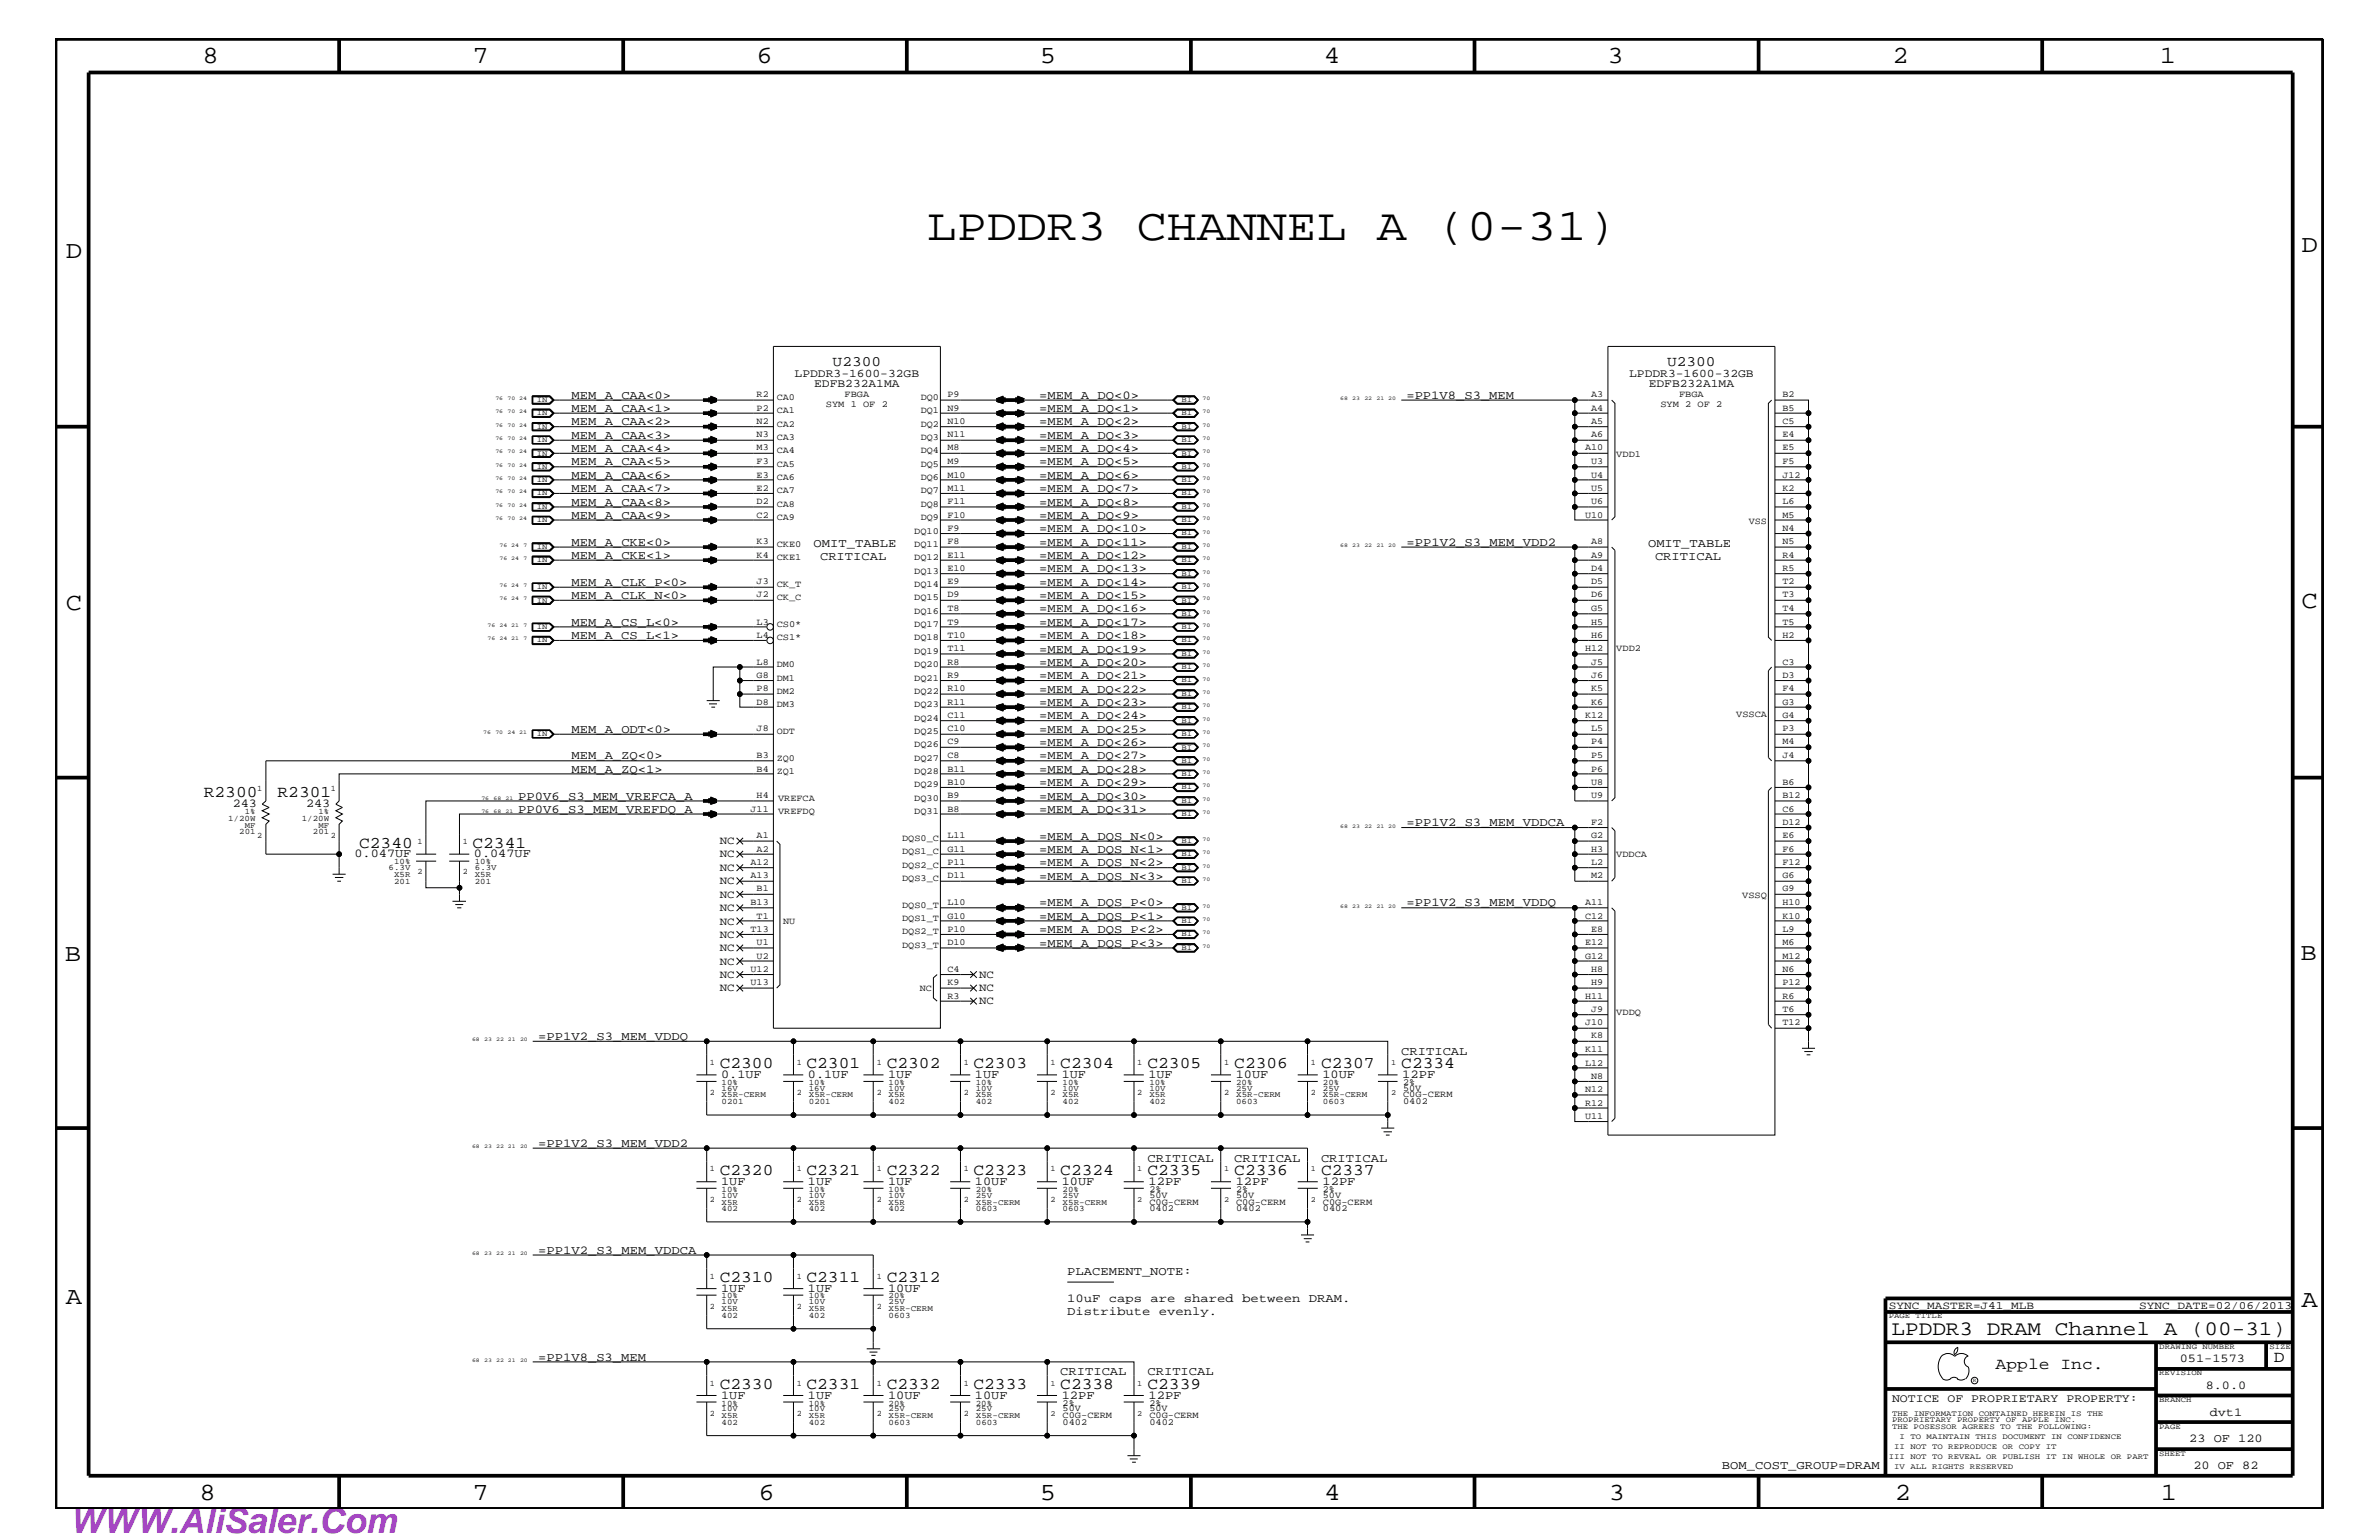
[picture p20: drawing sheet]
<svg xmlns="http://www.w3.org/2000/svg" width="432mm" height="279mm" viewBox="0 0 432 279" stroke-linecap="round" stroke-linejoin="round" font-family="sans-serif">
<defs><g id="words">
<text font-size="8.2" x="168.2" y="43.5">LPDDR3 CHANNEL A (0-31)</text>
<text font-size="6.3" fill="#bd42e3" x="12.7" y="278.1">WWW.AliSaler.Com</text>
<g font-size="4.5">
<text x="36.7" y="11.5">8</text>
<text x="85.8" y="11.5">7</text>
<text x="137.3" y="11.5">6</text>
<text x="188.7" y="11.5">5</text>
<text x="240.3" y="11.5">4</text>
<text x="291.8" y="11.5">3</text>
<text x="343.5" y="11.5">2</text>
<text x="392" y="11.5">1</text>
<text x="11.9" y="46.8">D</text>
<text x="417.7" y="45.7">D</text>
<text x="11.9" y="110.6">C</text>
<text x="417.7" y="110.4">C</text>
<text x="11.8" y="174.3">B</text>
<text x="417.6" y="174.2">B</text>
<text x="11.9" y="236.7">A</text>
<text x="417.7" y="237.1">A</text>
<text x="36.2" y="272.1">8</text>
<text x="85.8" y="272.1">7</text>
<text x="137.7" y="272.1">6</text>
<text x="188.7" y="272.1">5</text>
<text x="240.4" y="272.1">4</text>
<text x="292" y="272.1">3</text>
<text x="343.9" y="272.1">2</text>
<text x="392.2" y="272.1">1</text>
</g>
<text font-size="3.7" x="343.3" y="242.3">LPDDR3 DRAM Channel A (00-31)</text>
<g font-size="3">
<text x="37" y="144.6">R2300</text>
<text x="50.4" y="144.6">R2301</text>
<text x="65.2" y="153.8">C2340</text>
<text x="85.8" y="153.8">C2341</text>
<text x="130.6" y="193.7">C2300</text>
<text x="146.4" y="193.7">C2301</text>
<text x="161" y="193.7">C2302</text>
<text x="176.7" y="193.7">C2303</text>
<text x="192.4" y="193.7">C2304</text>
<text x="208.3" y="193.7">C2305</text>
<text x="224" y="193.7">C2306</text>
<text x="239.8" y="193.7">C2307</text>
<text x="254.3" y="193.7">C2334</text>
<text x="130.6" y="213.2">C2320</text>
<text x="146.4" y="213.2">C2321</text>
<text x="161" y="213.2">C2322</text>
<text x="176.7" y="213.2">C2323</text>
<text x="192.4" y="213.2">C2324</text>
<text x="208.3" y="213.2">C2335</text>
<text x="224" y="213.2">C2336</text>
<text x="239.8" y="213.2">C2337</text>
<text x="130.6" y="232.6">C2310</text>
<text x="146.4" y="232.6">C2311</text>
<text x="161" y="232.6">C2312</text>
<text x="130.6" y="252">C2330</text>
<text x="146.4" y="252">C2331</text>
<text x="161" y="252">C2332</text>
<text x="176.7" y="252">C2333</text>
<text x="192.4" y="252">C2338</text>
<text x="208.3" y="252">C2339</text>
<text x="362.2" y="248.4">Apple Inc.</text>
<text x="412.7" y="247.1">D</text>
</g>
<g font-size="2.6">
<text x="151.1" y="66.5">U2300</text>
<text x="302.6" y="66.5">U2300</text>
</g>
<g font-size="2.2">
<text x="103.7" y="77.2">MEM_A_CAA&lt;2&gt;</text>
<text x="103.7" y="72.3">MEM_A_CAA&lt;0&gt;</text>
<text x="103.7" y="74.7">MEM_A_CAA&lt;1&gt;</text>
<text x="188.6" y="72.3">=MEM_A_DQ&lt;0&gt;</text>
<text x="188.6" y="77.2">=MEM_A_DQ&lt;2&gt;</text>
<text x="188.6" y="74.7">=MEM_A_DQ&lt;1&gt;</text>
<text x="255.3" y="72.3">=PP1V8_S3_MEM</text>
<text x="103.7" y="82">MEM_A_CAA&lt;4&gt;</text>
<text x="103.7" y="79.6">MEM_A_CAA&lt;3&gt;</text>
<text x="188.6" y="82">=MEM_A_DQ&lt;4&gt;</text>
<text x="188.6" y="79.6">=MEM_A_DQ&lt;3&gt;</text>
<text x="103.7" y="86.9">MEM_A_CAA&lt;6&gt;</text>
<text x="103.7" y="84.4">MEM_A_CAA&lt;5&gt;</text>
<text x="103.7" y="89.3">MEM_A_CAA&lt;7&gt;</text>
<text x="188.6" y="86.9">=MEM_A_DQ&lt;6&gt;</text>
<text x="188.6" y="89.3">=MEM_A_DQ&lt;7&gt;</text>
<text x="188.6" y="84.4">=MEM_A_DQ&lt;5&gt;</text>
<text x="103.7" y="91.7">MEM_A_CAA&lt;8&gt;</text>
<text x="103.7" y="94.2">MEM_A_CAA&lt;9&gt;</text>
<text x="188.6" y="91.7">=MEM_A_DQ&lt;8&gt;</text>
<text x="188.6" y="94.2">=MEM_A_DQ&lt;9&gt;</text>
<text x="103.7" y="99">MEM_A_CKE&lt;0&gt;</text>
<text x="103.7" y="101.4">MEM_A_CKE&lt;1&gt;</text>
<text x="147.7" y="99.3">OMIT_TABLE</text>
<text x="148.8" y="101.6">CRITICAL</text>
<text x="188.6" y="96.5">=MEM_A_DQ&lt;10&gt;</text>
<text x="188.6" y="99">=MEM_A_DQ&lt;11&gt;</text>
<text x="188.6" y="101.4">=MEM_A_DQ&lt;12&gt;</text>
<text x="255.3" y="99">=PP1V2_S3_MEM_VDD2</text>
<text x="299.1" y="99.3">OMIT_TABLE</text>
<text x="300.4" y="101.6">CRITICAL</text>
<text x="103.7" y="106.3">MEM_A_CLK_P&lt;0&gt;</text>
<text x="188.6" y="103.8">=MEM_A_DQ&lt;13&gt;</text>
<text x="188.6" y="106.3">=MEM_A_DQ&lt;14&gt;</text>
<text x="103.7" y="108.7">MEM_A_CLK_N&lt;0&gt;</text>
<text x="103.7" y="113.6">MEM_A_CS_L&lt;0&gt;</text>
<text x="188.6" y="108.7">=MEM_A_DQ&lt;15&gt;</text>
<text x="188.6" y="111.1">=MEM_A_DQ&lt;16&gt;</text>
<text x="188.6" y="113.6">=MEM_A_DQ&lt;17&gt;</text>
<text x="103.7" y="115.9">MEM_A_CS_L&lt;1&gt;</text>
<text x="188.6" y="115.9">=MEM_A_DQ&lt;18&gt;</text>
<text x="188.6" y="118.4">=MEM_A_DQ&lt;19&gt;</text>
<text x="188.6" y="123.2">=MEM_A_DQ&lt;21&gt;</text>
<text x="188.6" y="120.8">=MEM_A_DQ&lt;20&gt;</text>
<text x="188.6" y="125.7">=MEM_A_DQ&lt;22&gt;</text>
<text x="188.6" y="128">=MEM_A_DQ&lt;23&gt;</text>
<text x="188.6" y="130.5">=MEM_A_DQ&lt;24&gt;</text>
<text x="103.7" y="133">MEM_A_ODT&lt;0&gt;</text>
<text x="103.7" y="137.8">MEM_A_ZQ&lt;0&gt;</text>
<text x="188.6" y="133">=MEM_A_DQ&lt;25&gt;</text>
<text x="188.6" y="135.3">=MEM_A_DQ&lt;26&gt;</text>
<text x="188.6" y="137.8">=MEM_A_DQ&lt;27&gt;</text>
<text x="103.7" y="140.2">MEM_A_ZQ&lt;1&gt;</text>
<text x="188.6" y="140.2">=MEM_A_DQ&lt;28&gt;</text>
<text x="188.6" y="142.6">=MEM_A_DQ&lt;29&gt;</text>
<text x="42.2" y="146.4">243</text>
<text x="55.5" y="146.4">243</text>
<text x="94.1" y="145.1">PP0V6_S3_MEM_VREFCA_A</text>
<text x="94.1" y="147.5">PP0V6_S3_MEM_VREFDQ_A</text>
<text x="188.6" y="145.1">=MEM_A_DQ&lt;30&gt;</text>
<text x="188.6" y="147.5">=MEM_A_DQ&lt;31&gt;</text>
<text x="255.3" y="149.9">=PP1V2_S3_MEM_VDDCA</text>
<text x="64.3" y="155.6">0.047UF</text>
<text x="86" y="155.6">0.047UF</text>
<text x="188.6" y="152.3">=MEM_A_DQS_N&lt;0&gt;</text>
<text x="188.6" y="154.7">=MEM_A_DQS_N&lt;1&gt;</text>
<text x="188.6" y="157.2">=MEM_A_DQS_N&lt;2&gt;</text>
<text x="188.6" y="159.6">=MEM_A_DQS_N&lt;3&gt;</text>
<text x="188.6" y="164.5">=MEM_A_DQS_P&lt;0&gt;</text>
<text x="188.6" y="166.9">=MEM_A_DQS_P&lt;1&gt;</text>
<text x="255.3" y="164.5">=PP1V2_S3_MEM_VDDQ</text>
<text x="188.6" y="169.3">=MEM_A_DQS_P&lt;2&gt;</text>
<text x="188.6" y="171.7">=MEM_A_DQS_P&lt;3&gt;</text>
<text x="97.7" y="188.7">=PP1V2_S3_MEM_VDDQ</text>
<text x="254.3" y="191.4">CRITICAL</text>
<text x="130.9" y="195.6">0.1UF</text>
<text x="146.6" y="195.6">0.1UF</text>
<text x="161.2" y="195.6">1UF</text>
<text x="177" y="195.6">1UF</text>
<text x="192.7" y="195.6">1UF</text>
<text x="208.4" y="195.6">1UF</text>
<text x="224.3" y="195.6">10UF</text>
<text x="240" y="195.6">10UF</text>
<text x="254.5" y="195.6">12PF</text>
<text x="97.7" y="208.1">=PP1V2_S3_MEM_VDD2</text>
<text x="130.9" y="215">1UF</text>
<text x="146.6" y="215">1UF</text>
<text x="161.2" y="215">1UF</text>
<text x="177" y="215">10UF</text>
<text x="192.7" y="215">10UF</text>
<text x="208.3" y="210.8">CRITICAL</text>
<text x="208.4" y="215">12PF</text>
<text x="224" y="210.8">CRITICAL</text>
<text x="224.3" y="215">12PF</text>
<text x="239.8" y="210.8">CRITICAL</text>
<text x="240" y="215">12PF</text>
<text x="97.7" y="227.5">=PP1V2_S3_MEM_VDDCA</text>
<text x="193.7" y="231.3">PLACEMENT_NOTE:</text>
<text x="130.9" y="234.4">1UF</text>
<text x="146.6" y="234.4">1UF</text>
<text x="161.2" y="234.4">10UF</text>
<text x="193.7" y="236.2">10uF caps are shared between DRAM.</text>
<text x="193.7" y="238.6">Distribute evenly.</text>
<text x="97.7" y="246.9">=PP1V8_S3_MEM</text>
<text x="192.4" y="249.5">CRITICAL</text>
<text x="208.3" y="249.5">CRITICAL</text>
<text x="395.6" y="247.1">051-1573</text>
<text x="400.3" y="252">8.0.0</text>
<text x="130.9" y="253.8">1UF</text>
<text x="146.6" y="253.8">1UF</text>
<text x="161.2" y="253.8">10UF</text>
<text x="177" y="253.8">10UF</text>
<text x="192.7" y="253.8">12PF</text>
<text x="208.4" y="253.8">12PF</text>
<text x="401.1" y="256.8">dvt1</text>
<text x="397.3" y="261.6">23 OF 120</text>
<text x="312.5" y="266.6">BOM_COST_GROUP=DRAM</text>
<text x="398.1" y="266.6">20 OF 82</text>
</g>
<g font-size="2.1">
<text x="144.2" y="68.4">LPDDR3-1600-32GB</text>
<text x="147.8" y="70.1">EDFB232A1MA</text>
<text x="295.7" y="68.4">LPDDR3-1600-32GB</text>
<text x="299.3" y="70.1">EDFB232A1MA</text>
<text x="343.4" y="254.4">NOTICE OF PROPRIETARY PROPERTY:</text>
</g>
<g font-size="2">
<text x="130.6" y="155.6">NC</text>
<text x="130.6" y="153.2">NC</text>
<text x="130.6" y="160.5">NC</text>
<text x="130.6" y="158">NC</text>
<text x="130.6" y="167.8">NC</text>
<text x="130.6" y="165.3">NC</text>
<text x="130.6" y="162.8">NC</text>
<text x="130.6" y="172.6">NC</text>
<text x="130.6" y="170.1">NC</text>
<text x="130.6" y="179.9">NC</text>
<text x="130.6" y="177.4">NC</text>
<text x="130.6" y="175">NC</text>
<text x="177.7" y="179.9">NC</text>
<text x="177.7" y="177.4">NC</text>
<text x="177.7" y="182.2">NC</text>
<text x="342.8" y="237.4">SYNC_MASTER=J41_MLB</text>
<text x="388.3" y="237.4">SYNC_DATE=02/06/2013</text>
</g>
<g font-size="1.7">
<text x="153.3" y="72">FBGA</text>
<text x="304.8" y="72">FBGA</text>
<text x="137.3" y="72.1">R2</text>
<text x="137.3" y="74.5">P2</text>
<text x="137.3" y="76.9">N2</text>
<text x="141" y="75">CA1</text>
<text x="141" y="72.6">CA0</text>
<text x="141" y="77.4">CA2</text>
<text x="149.9" y="73.8">SYM 1 OF 2</text>
<text x="167.1" y="77.4">DQ2</text>
<text x="167.1" y="72.6">DQ0</text>
<text x="167.1" y="75">DQ1</text>
<text x="172" y="72.1">P9</text>
<text x="172" y="74.5">N9</text>
<text x="172" y="76.9">N10</text>
<text x="288.8" y="72.1">A3</text>
<text x="288.8" y="74.5">A4</text>
<text x="288.8" y="76.9">A5</text>
<text x="301.4" y="73.8">SYM 2 OF 2</text>
<text x="323.5" y="72.1">B2</text>
<text x="323.5" y="74.5">B5</text>
<text x="323.5" y="76.9">C5</text>
<text x="137.3" y="79.4">N3</text>
<text x="137.3" y="81.7">M3</text>
<text x="141" y="82.2">CA4</text>
<text x="141" y="79.9">CA3</text>
<text x="167.1" y="82.2">DQ4</text>
<text x="167.1" y="79.9">DQ3</text>
<text x="172" y="79.4">N11</text>
<text x="172" y="81.7">M8</text>
<text x="287.7" y="81.7">A10</text>
<text x="288.8" y="79.4">A6</text>
<text x="293.4" y="82.8">VDD1</text>
<text x="323.5" y="79.4">E4</text>
<text x="323.5" y="81.7">E5</text>
<text x="137.3" y="84.2">F3</text>
<text x="137.3" y="86.6">E3</text>
<text x="137.3" y="89">E2</text>
<text x="141" y="84.7">CA5</text>
<text x="141" y="87.1">CA6</text>
<text x="141" y="89.5">CA7</text>
<text x="167.1" y="89.5">DQ7</text>
<text x="167.1" y="87.1">DQ6</text>
<text x="167.1" y="84.7">DQ5</text>
<text x="172" y="84.2">M9</text>
<text x="172" y="86.6">M10</text>
<text x="172" y="89">M11</text>
<text x="288.8" y="84.2">U3</text>
<text x="288.8" y="86.6">U4</text>
<text x="288.8" y="89">U5</text>
<text x="323.5" y="84.2">F5</text>
<text x="323.5" y="86.6">J12</text>
<text x="323.5" y="89">K2</text>
<text x="137.3" y="91.5">D2</text>
<text x="137.3" y="93.9">C2</text>
<text x="141" y="94.3">CA9</text>
<text x="141" y="92">CA8</text>
<text x="167.1" y="94.3">DQ9</text>
<text x="167.1" y="92">DQ8</text>
<text x="172" y="91.5">F11</text>
<text x="172" y="93.9">F10</text>
<text x="287.7" y="93.9">U10</text>
<text x="288.8" y="91.5">U6</text>
<text x="317.4" y="95">VSS</text>
<text x="323.5" y="91.5">L6</text>
<text x="323.5" y="93.9">M5</text>
<text x="137.3" y="98.7">K3</text>
<text x="137.3" y="101.2">K4</text>
<text x="141" y="101.6">CKE1</text>
<text x="141" y="99.3">CKE0</text>
<text x="165.9" y="101.6">DQ12</text>
<text x="165.9" y="99.3">DQ11</text>
<text x="165.9" y="96.8">DQ10</text>
<text x="172" y="96.3">F9</text>
<text x="172" y="98.7">F8</text>
<text x="172" y="101.2">E11</text>
<text x="288.8" y="98.7">A8</text>
<text x="288.8" y="101.2">A9</text>
<text x="323.5" y="96.3">N4</text>
<text x="323.5" y="98.7">N5</text>
<text x="323.5" y="101.2">R4</text>
<text x="137.3" y="106">J3</text>
<text x="141" y="106.5">CK_T</text>
<text x="165.9" y="106.5">DQ14</text>
<text x="165.9" y="104.1">DQ13</text>
<text x="172" y="103.6">E10</text>
<text x="172" y="106">E9</text>
<text x="288.8" y="103.6">D4</text>
<text x="288.8" y="106">D5</text>
<text x="323.5" y="103.6">R5</text>
<text x="323.5" y="106">T2</text>
<text x="137.3" y="108.4">J2</text>
<text x="137.3" y="113.3">L3</text>
<text x="141" y="108.9">CK_C</text>
<text x="141" y="113.7">CS0*</text>
<text x="165.9" y="113.7">DQ17</text>
<text x="165.9" y="111.4">DQ16</text>
<text x="165.9" y="108.9">DQ15</text>
<text x="172" y="108.4">D9</text>
<text x="172" y="110.9">T8</text>
<text x="172" y="113.3">T9</text>
<text x="288.8" y="108.4">D6</text>
<text x="288.8" y="110.9">G5</text>
<text x="288.8" y="113.3">H5</text>
<text x="323.5" y="108.4">T3</text>
<text x="323.5" y="110.9">T4</text>
<text x="323.5" y="113.3">T5</text>
<text x="137.3" y="115.7">L4</text>
<text x="141" y="116.2">CS1*</text>
<text x="165.9" y="118.6">DQ19</text>
<text x="165.9" y="116.2">DQ18</text>
<text x="172" y="115.7">T10</text>
<text x="172" y="118.1">T11</text>
<text x="287.7" y="118.1">H12</text>
<text x="288.8" y="115.7">H6</text>
<text x="293.4" y="118.1">VDD2</text>
<text x="323.5" y="115.7">H2</text>
<text x="137.3" y="120.6">L8</text>
<text x="137.3" y="123">G8</text>
<text x="137.3" y="125.4">P8</text>
<text x="141" y="121">DM0</text>
<text x="141" y="123.5">DM1</text>
<text x="141" y="125.9">DM2</text>
<text x="165.9" y="125.9">DQ22</text>
<text x="165.9" y="121">DQ20</text>
<text x="165.9" y="123.5">DQ21</text>
<text x="172" y="120.6">R8</text>
<text x="172" y="123">R9</text>
<text x="172" y="125.4">R10</text>
<text x="288.8" y="123">J6</text>
<text x="288.8" y="125.4">K5</text>
<text x="288.8" y="120.6">J5</text>
<text x="323.5" y="120.6">C3</text>
<text x="323.5" y="123">D3</text>
<text x="323.5" y="125.4">F4</text>
<text x="137.3" y="127.9">D8</text>
<text x="141" y="128.3">DM3</text>
<text x="165.9" y="130.8">DQ24</text>
<text x="165.9" y="128.3">DQ23</text>
<text x="172" y="127.9">R11</text>
<text x="172" y="130.2">C11</text>
<text x="287.7" y="130.2">K12</text>
<text x="288.8" y="127.9">K6</text>
<text x="315.1" y="130.2">VSSCA</text>
<text x="323.5" y="127.9">G3</text>
<text x="323.5" y="130.2">G4</text>
<text x="137.3" y="132.7">J8</text>
<text x="137.3" y="137.5">B3</text>
<text x="141" y="133.2">ODT</text>
<text x="165.9" y="135.6">DQ26</text>
<text x="165.9" y="133.2">DQ25</text>
<text x="172" y="132.7">C10</text>
<text x="172" y="135.1">C9</text>
<text x="172" y="137.5">C8</text>
<text x="288.8" y="132.7">L5</text>
<text x="288.8" y="135.1">P4</text>
<text x="288.8" y="137.5">P5</text>
<text x="323.5" y="132.7">P3</text>
<text x="323.5" y="135.1">M4</text>
<text x="323.5" y="137.5">J4</text>
<text x="137.3" y="140">B4</text>
<text x="141" y="140.4">ZQ1</text>
<text x="141" y="138">ZQ0</text>
<text x="165.9" y="142.9">DQ29</text>
<text x="165.9" y="140.4">DQ28</text>
<text x="165.9" y="138">DQ27</text>
<text x="172" y="140">B11</text>
<text x="172" y="142.4">B10</text>
<text x="288.8" y="140">P6</text>
<text x="288.8" y="142.4">U8</text>
<text x="323.5" y="142.4">B6</text>
<text x="136.2" y="147.3">J11</text>
<text x="137.3" y="144.8">H4</text>
<text x="141.2" y="147.7">VREFDQ</text>
<text x="141.2" y="145.3">VREFCA</text>
<text x="165.9" y="147.7">DQ31</text>
<text x="165.9" y="145.3">DQ30</text>
<text x="172" y="144.8">B9</text>
<text x="172" y="147.3">B8</text>
<text x="288.8" y="144.8">U9</text>
<text x="288.8" y="149.6">F2</text>
<text x="323.5" y="144.8">B12</text>
<text x="323.5" y="147.3">C6</text>
<text x="323.5" y="149.6">D12</text>
<text x="137.3" y="152.1">A1</text>
<text x="137.3" y="154.5">A2</text>
<text x="163.7" y="155">DQS1_C</text>
<text x="163.7" y="152.6">DQS0_C</text>
<text x="172" y="152.1">L11</text>
<text x="172" y="154.5">G11</text>
<text x="288.8" y="152.1">G2</text>
<text x="288.8" y="154.5">H3</text>
<text x="293.4" y="155.6">VDDCA</text>
<text x="323.5" y="152.1">E6</text>
<text x="323.5" y="154.5">F6</text>
<text x="136.2" y="156.9">A12</text>
<text x="136.2" y="159.4">A13</text>
<text x="137.3" y="161.7">B1</text>
<text x="163.7" y="159.9">DQS3_C</text>
<text x="163.7" y="157.4">DQS2_C</text>
<text x="172" y="156.9">P11</text>
<text x="172" y="159.4">D11</text>
<text x="288.8" y="156.9">L2</text>
<text x="288.8" y="159.4">M2</text>
<text x="323.5" y="156.9">F12</text>
<text x="323.5" y="159.4">G6</text>
<text x="323.5" y="161.7">G9</text>
<text x="136.2" y="164.2">B13</text>
<text x="137.3" y="166.7">T1</text>
<text x="142.2" y="167.6">NU</text>
<text x="163.7" y="164.7">DQS0_T</text>
<text x="163.7" y="167.1">DQS1_T</text>
<text x="172" y="164.2">L10</text>
<text x="172" y="166.7">G10</text>
<text x="287.7" y="164.2">A11</text>
<text x="287.7" y="166.7">C12</text>
<text x="316.2" y="162.8">VSSQ</text>
<text x="323.5" y="166.7">K10</text>
<text x="323.5" y="164.2">H10</text>
<text x="136.2" y="169">T13</text>
<text x="137.3" y="171.5">U1</text>
<text x="137.3" y="173.9">U2</text>
<text x="163.7" y="169.5">DQS2_T</text>
<text x="163.7" y="172">DQS3_T</text>
<text x="172" y="169">P10</text>
<text x="172" y="171.5">D10</text>
<text x="287.7" y="171.5">E12</text>
<text x="287.7" y="173.9">G12</text>
<text x="288.8" y="169">E8</text>
<text x="323.5" y="169">L9</text>
<text x="323.5" y="171.5">M6</text>
<text x="323.5" y="173.9">M12</text>
<text x="136.2" y="176.3">U12</text>
<text x="136.2" y="178.8">U13</text>
<text x="167" y="179.9">NC</text>
<text x="172" y="176.3">C4</text>
<text x="172" y="178.8">K9</text>
<text x="288.8" y="176.3">H8</text>
<text x="288.8" y="178.8">H9</text>
<text x="323.5" y="176.3">N6</text>
<text x="323.5" y="178.8">P12</text>
<text x="172" y="181.2">R3</text>
<text x="287.7" y="181.2">H11</text>
<text x="288.8" y="183.6">J9</text>
<text x="293.4" y="184.1">VDDQ</text>
<text x="323.5" y="181.2">R6</text>
<text x="323.5" y="183.6">T6</text>
<text x="287.7" y="190.9">K11</text>
<text x="287.7" y="186">J10</text>
<text x="288.8" y="188.4">K8</text>
<text x="323.5" y="186">T12</text>
<text x="254.7" y="197.9">50V</text>
<text x="254.7" y="196.8">2%</text>
<text x="287.7" y="193.3">L12</text>
<text x="288.8" y="195.7">N8</text>
<text x="254.7" y="199.1">C0G-CERM</text>
<text x="254.7" y="200.3">0402</text>
<text x="287.7" y="198.1">N12</text>
<text x="287.7" y="200.6">R12</text>
<text x="287.7" y="203">U11</text>
<text x="208.6" y="216.2">2%</text>
<text x="208.6" y="217.3">50V</text>
<text x="208.6" y="219.7">0402</text>
<text x="208.6" y="218.6">C0G-CERM</text>
<text x="224.4" y="218.6">C0G-CERM</text>
<text x="224.4" y="216.2">2%</text>
<text x="224.4" y="217.3">50V</text>
<text x="224.4" y="219.7">0402</text>
<text x="240.1" y="218.6">C0G-CERM</text>
<text x="240.1" y="216.2">2%</text>
<text x="240.1" y="217.3">50V</text>
<text x="240.1" y="219.7">0402</text>
<text x="192.9" y="257.3">C0G-CERM</text>
<text x="192.9" y="255">2%</text>
<text x="192.9" y="256.1">50V</text>
<text x="208.6" y="257.3">C0G-CERM</text>
<text x="208.6" y="255">2%</text>
<text x="208.6" y="256.1">50V</text>
<text x="192.9" y="258.5">0402</text>
<text x="208.6" y="258.5">0402</text>
</g>
<g font-size="1.5">
<text x="46.7" y="143.5">1</text>
<text x="60" y="143.5">1</text>
<text x="41.4" y="149">1/20W</text>
<text x="44.4" y="147.7">1%</text>
<text x="54.8" y="149">1/20W</text>
<text x="57.8" y="147.7">1%</text>
<text x="43.4" y="151.3">201</text>
<text x="44.4" y="150.1">MF</text>
<text x="46.7" y="152">2</text>
<text x="56.8" y="151.3">201</text>
<text x="57.8" y="150.1">MF</text>
<text x="60" y="152">2</text>
<text x="75.8" y="153.2">1</text>
<text x="84" y="153.2">1</text>
<text x="70.5" y="157.9">6.3V</text>
<text x="71.5" y="156.8">10%</text>
<text x="71.5" y="159.1">X5R</text>
<text x="71.5" y="160.3">201</text>
<text x="75.8" y="158.6">2</text>
<text x="84" y="158.6">2</text>
<text x="86.2" y="157.9">6.3V</text>
<text x="86.2" y="159.1">X5R</text>
<text x="86.2" y="156.8">10%</text>
<text x="86.2" y="160.3">201</text>
<text x="128.9" y="193.2">1</text>
<text x="131" y="196.8">10%</text>
<text x="131" y="197.9">16V</text>
<text x="144.6" y="193.2">1</text>
<text x="146.8" y="197.9">16V</text>
<text x="146.8" y="196.8">10%</text>
<text x="159.2" y="193.2">1</text>
<text x="161.3" y="197.9">10V</text>
<text x="161.3" y="196.8">10%</text>
<text x="174.9" y="193.2">1</text>
<text x="177.1" y="197.9">10V</text>
<text x="177.1" y="196.8">10%</text>
<text x="190.7" y="193.2">1</text>
<text x="192.9" y="197.9">10V</text>
<text x="192.9" y="196.8">10%</text>
<text x="206.4" y="193.2">1</text>
<text x="208.6" y="196.8">10%</text>
<text x="208.6" y="197.9">10V</text>
<text x="222.2" y="193.2">1</text>
<text x="224.4" y="196.8">20%</text>
<text x="224.4" y="197.9">25V</text>
<text x="237.9" y="193.2">1</text>
<text x="240.1" y="196.8">20%</text>
<text x="240.1" y="197.9">25V</text>
<text x="128.9" y="198.7">2</text>
<text x="131" y="200.3">0201</text>
<text x="131" y="199.1">X5R-CERM</text>
<text x="144.6" y="198.7">2</text>
<text x="146.8" y="199.1">X5R-CERM</text>
<text x="146.8" y="200.3">0201</text>
<text x="159.2" y="198.7">2</text>
<text x="161.3" y="200.3">402</text>
<text x="161.3" y="199.1">X5R</text>
<text x="174.9" y="198.7">2</text>
<text x="177.1" y="199.1">X5R</text>
<text x="177.1" y="200.3">402</text>
<text x="190.7" y="198.7">2</text>
<text x="192.9" y="200.3">402</text>
<text x="192.9" y="199.1">X5R</text>
<text x="206.4" y="198.7">2</text>
<text x="208.6" y="199.1">X5R</text>
<text x="208.6" y="200.3">402</text>
<text x="222.2" y="198.7">2</text>
<text x="224.4" y="200.3">0603</text>
<text x="224.4" y="199.1">X5R-CERM</text>
<text x="237.9" y="198.7">2</text>
<text x="240.1" y="200.3">0603</text>
<text x="240.1" y="199.1">X5R-CERM</text>
<text x="128.9" y="212.5">1</text>
<text x="144.6" y="212.5">1</text>
<text x="159.2" y="212.5">1</text>
<text x="174.9" y="212.5">1</text>
<text x="190.7" y="212.5">1</text>
<text x="128.9" y="218">2</text>
<text x="131" y="216.2">10%</text>
<text x="131" y="218.6">X5R</text>
<text x="131" y="217.3">10V</text>
<text x="131" y="219.7">402</text>
<text x="144.6" y="218">2</text>
<text x="146.8" y="219.7">402</text>
<text x="146.8" y="216.2">10%</text>
<text x="146.8" y="218.6">X5R</text>
<text x="146.8" y="217.3">10V</text>
<text x="159.2" y="218">2</text>
<text x="161.3" y="216.2">10%</text>
<text x="161.3" y="219.7">402</text>
<text x="161.3" y="218.6">X5R</text>
<text x="161.3" y="217.3">10V</text>
<text x="174.9" y="218">2</text>
<text x="177.1" y="218.6">X5R-CERM</text>
<text x="177.1" y="216.2">20%</text>
<text x="177.1" y="219.7">0603</text>
<text x="177.1" y="217.3">25V</text>
<text x="190.7" y="218">2</text>
<text x="192.9" y="218.6">X5R-CERM</text>
<text x="192.9" y="216.2">20%</text>
<text x="192.9" y="219.7">0603</text>
<text x="192.9" y="217.3">25V</text>
<text x="128.9" y="232">1</text>
<text x="144.6" y="232">1</text>
<text x="159.2" y="232">1</text>
<text x="128.9" y="237.4">2</text>
<text x="131" y="236.7">10V</text>
<text x="131" y="237.9">X5R</text>
<text x="131" y="235.6">10%</text>
<text x="131" y="239.1">402</text>
<text x="144.6" y="237.4">2</text>
<text x="146.8" y="235.6">10%</text>
<text x="146.8" y="236.7">10V</text>
<text x="146.8" y="237.9">X5R</text>
<text x="146.8" y="239.1">402</text>
<text x="159.2" y="237.4">2</text>
<text x="161.3" y="239.1">0603</text>
<text x="161.3" y="235.6">20%</text>
<text x="161.3" y="237.9">X5R-CERM</text>
<text x="161.3" y="236.7">25V</text>
<text x="128.9" y="251.4">1</text>
<text x="144.6" y="251.4">1</text>
<text x="159.2" y="251.4">1</text>
<text x="174.9" y="251.4">1</text>
<text x="128.9" y="256.8">2</text>
<text x="131" y="255">10%</text>
<text x="131" y="257.3">X5R</text>
<text x="131" y="256.1">10V</text>
<text x="144.6" y="256.8">2</text>
<text x="146.8" y="255">10%</text>
<text x="146.8" y="257.3">X5R</text>
<text x="146.8" y="256.1">10V</text>
<text x="159.2" y="256.8">2</text>
<text x="161.3" y="257.3">X5R-CERM</text>
<text x="161.3" y="256.1">25V</text>
<text x="161.3" y="255">20%</text>
<text x="174.9" y="256.8">2</text>
<text x="177.1" y="255">20%</text>
<text x="177.1" y="256.1">25V</text>
<text x="177.1" y="257.3">X5R-CERM</text>
<text x="131" y="258.5">402</text>
<text x="146.8" y="258.5">402</text>
<text x="161.3" y="258.5">0603</text>
<text x="177.1" y="258.5">0603</text>
</g>
<g font-size="1.4">
<text x="97.5" y="72.9">IN</text>
<text x="97.5" y="75.4">IN</text>
<text x="97.5" y="77.8">IN</text>
<text x="214.5" y="72.9">BI</text>
<text x="214.5" y="75.4">BI</text>
<text x="214.5" y="77.8">BI</text>
<text x="97.5" y="80.2">IN</text>
<text x="97.5" y="82.7">IN</text>
<text x="214.5" y="80.2">BI</text>
<text x="214.5" y="82.7">BI</text>
<text x="97.5" y="85">IN</text>
<text x="97.5" y="87.5">IN</text>
<text x="97.5" y="89.9">IN</text>
<text x="214.5" y="85">BI</text>
<text x="214.5" y="87.5">BI</text>
<text x="214.5" y="89.9">BI</text>
<text x="97.5" y="92.3">IN</text>
<text x="97.5" y="94.8">IN</text>
<text x="214.5" y="94.8">BI</text>
<text x="214.5" y="92.3">BI</text>
<text x="97.5" y="99.6">IN</text>
<text x="214.5" y="99.6">BI</text>
<text x="214.5" y="97.1">BI</text>
<text x="97.5" y="102.1">IN</text>
<text x="97.5" y="106.9">IN</text>
<text x="214.5" y="102.1">BI</text>
<text x="214.5" y="106.9">BI</text>
<text x="214.5" y="104.4">BI</text>
<text x="97.5" y="109.3">IN</text>
<text x="214.5" y="109.3">BI</text>
<text x="214.5" y="111.7">BI</text>
<text x="97.5" y="114.2">IN</text>
<text x="97.5" y="116.5">IN</text>
<text x="214.5" y="114.2">BI</text>
<text x="214.5" y="119">BI</text>
<text x="214.5" y="116.5">BI</text>
<text x="214.5" y="121.4">BI</text>
<text x="214.5" y="123.8">BI</text>
<text x="214.5" y="126.3">BI</text>
<text x="214.5" y="128.7">BI</text>
<text x="214.5" y="131.1">BI</text>
<text x="97.5" y="133.5">IN</text>
<text x="214.5" y="133.5">BI</text>
<text x="214.5" y="136">BI</text>
<text x="214.5" y="140.8">BI</text>
<text x="214.5" y="138.4">BI</text>
<text x="214.5" y="143.2">BI</text>
<text x="214.5" y="145.7">BI</text>
<text x="214.5" y="148.1">BI</text>
<text x="214.5" y="155.4">BI</text>
<text x="214.5" y="152.9">BI</text>
<text x="214.5" y="160.2">BI</text>
<text x="214.5" y="157.8">BI</text>
<text x="214.5" y="165">BI</text>
<text x="214.5" y="167.5">BI</text>
<text x="214.5" y="169.9">BI</text>
<text x="214.5" y="172.3">BI</text>
<text x="252.5" y="193.2">1</text>
<text x="252.5" y="198.7">2</text>
<text x="206.4" y="212.5">1</text>
<text x="222.2" y="212.5">1</text>
<text x="237.9" y="212.5">1</text>
<text x="206.4" y="218">2</text>
<text x="222.2" y="218">2</text>
<text x="237.9" y="218">2</text>
<text x="342.8" y="239.2">PAGE TITLE</text>
<text x="391.9" y="244.7">DRAWING NUMBER</text>
<text x="411.9" y="244.7">SIZE</text>
<text x="190.7" y="251.4">1</text>
<text x="206.4" y="251.4">1</text>
<text x="391.9" y="249.5">REVISION</text>
<text x="190.7" y="256.8">2</text>
<text x="206.4" y="256.8">2</text>
<text x="343.4" y="256.8">THE INFORMATION CONTAINED HEREIN IS THE</text>
<text x="391.9" y="254.4">BRANCH</text>
<text x="343.4" y="258">PROPRIETARY PROPERTY OF APPLE INC.</text>
<text x="343.4" y="259.3">THE POSESSOR AGREES TO THE FOLLOWING:</text>
<text x="343.8" y="262.9">II NOT TO REPRODUCE OR COPY IT</text>
<text x="344.8" y="261.1">I TO MAINTAIN THIS DOCUMENT IN CONFIDENCE</text>
<text x="391.9" y="259.3">PAGE</text>
<text x="342.8" y="264.7">III NOT TO REVEAL OR PUBLISH IT IN WHOLE OR PART</text>
<text x="343.8" y="266.6">IV ALL RIGHTS RESERVED</text>
<text x="391.9" y="264.1">SHEET</text>
</g>
<g font-size="1">
<text x="89.9" y="72.6">76</text>
<text x="89.9" y="75">76</text>
<text x="89.9" y="77.4">76</text>
<text x="92.1" y="72.6">70 24</text>
<text x="92.1" y="75">70 24</text>
<text x="92.1" y="77.4">70 24</text>
<text x="218.3" y="72.6">70</text>
<text x="218.3" y="77.4">70</text>
<text x="218.3" y="75">70</text>
<text x="243.2" y="72.6">68</text>
<text x="245.4" y="72.6">23</text>
<text x="247.6" y="72.6">22</text>
<text x="249.9" y="72.6">21 20</text>
<text x="89.9" y="79.9">76</text>
<text x="89.9" y="82.2">76</text>
<text x="92.1" y="79.9">70 24</text>
<text x="92.1" y="82.2">70 24</text>
<text x="218.3" y="79.9">70</text>
<text x="218.3" y="82.2">70</text>
<text x="89.9" y="84.7">76</text>
<text x="89.9" y="87.1">76</text>
<text x="89.9" y="89.5">76</text>
<text x="92.1" y="84.7">70 24</text>
<text x="92.1" y="87.1">70 24</text>
<text x="92.1" y="89.5">70 24</text>
<text x="218.3" y="84.7">70</text>
<text x="218.3" y="87.1">70</text>
<text x="218.3" y="89.5">70</text>
<text x="89.9" y="92">76</text>
<text x="89.9" y="94.3">76</text>
<text x="92.1" y="92">70 24</text>
<text x="92.1" y="94.3">70 24</text>
<text x="218.3" y="94.3">70</text>
<text x="218.3" y="92">70</text>
<text x="90.7" y="99.3">76 24</text>
<text x="90.7" y="101.6">76 24</text>
<text x="95" y="99.3">7</text>
<text x="95" y="101.6">7</text>
<text x="218.3" y="101.6">70</text>
<text x="218.3" y="99.3">70</text>
<text x="218.3" y="96.8">70</text>
<text x="243.2" y="99.3">68</text>
<text x="245.4" y="99.3">23</text>
<text x="247.6" y="99.3">22</text>
<text x="249.9" y="99.3">21 20</text>
<text x="90.7" y="106.5">76 24</text>
<text x="95" y="106.5">7</text>
<text x="218.3" y="106.5">70</text>
<text x="218.3" y="104.1">70</text>
<text x="88.5" y="113.7">76</text>
<text x="90.7" y="108.9">76 24</text>
<text x="90.7" y="113.7">24 21</text>
<text x="95" y="108.9">7</text>
<text x="95" y="113.7">7</text>
<text x="218.3" y="108.9">70</text>
<text x="218.3" y="113.7">70</text>
<text x="218.3" y="111.4">70</text>
<text x="88.5" y="116.2">76</text>
<text x="90.7" y="116.2">24 21</text>
<text x="95" y="116.2">7</text>
<text x="218.3" y="118.6">70</text>
<text x="218.3" y="116.2">70</text>
<text x="218.3" y="121">70</text>
<text x="218.3" y="125.9">70</text>
<text x="218.3" y="123.5">70</text>
<text x="218.3" y="128.3">70</text>
<text x="218.3" y="130.8">70</text>
<text x="87.7" y="133.2">76</text>
<text x="89.9" y="133.2">70</text>
<text x="92.1" y="133.2">24 21</text>
<text x="218.3" y="133.2">70</text>
<text x="218.3" y="135.6">70</text>
<text x="218.3" y="140.4">70</text>
<text x="218.3" y="138">70</text>
<text x="218.3" y="142.9">70</text>
<text x="87.4" y="145.1">76</text>
<text x="87.4" y="147.5">76</text>
<text x="89.6" y="145.1">68</text>
<text x="89.6" y="147.5">68</text>
<text x="91.8" y="145.1">21</text>
<text x="91.8" y="147.5">21</text>
<text x="218.3" y="145.3">70</text>
<text x="218.3" y="147.7">70</text>
<text x="218.3" y="155">70</text>
<text x="218.3" y="152.6">70</text>
<text x="243.2" y="150.1">68</text>
<text x="245.4" y="150.1">23</text>
<text x="247.6" y="150.1">22</text>
<text x="249.9" y="150.1">21 20</text>
<text x="218.3" y="159.9">70</text>
<text x="218.3" y="157.4">70</text>
<text x="218.3" y="164.7">70</text>
<text x="218.3" y="167.1">70</text>
<text x="243.2" y="164.7">68</text>
<text x="245.4" y="164.7">23</text>
<text x="247.6" y="164.7">22</text>
<text x="249.9" y="164.7">21 20</text>
<text x="218.3" y="169.5">70</text>
<text x="218.3" y="172">70</text>
<text x="85.7" y="188.9">68</text>
<text x="87.9" y="188.9">23</text>
<text x="90.1" y="188.9">22 21</text>
<text x="94.4" y="188.9">20</text>
<text x="85.7" y="208.3">68</text>
<text x="87.9" y="208.3">23</text>
<text x="90.1" y="208.3">22 21</text>
<text x="94.4" y="208.3">20</text>
<text x="85.7" y="227.7">68</text>
<text x="87.9" y="227.7">23</text>
<text x="90.1" y="227.7">22 21</text>
<text x="94.4" y="227.7">20</text>
<text x="85.7" y="247.1">68</text>
<text x="87.9" y="247.1">23</text>
<text x="90.1" y="247.1">22 21</text>
<text x="94.4" y="247.1">20</text>
<text x="358.1" y="250.7">R</text>
</g>
</g></defs>
<g fill="none" stroke="#000" stroke-width=".18">
<path d="M96.6 74.2h3.2l.8 .8-.8 .7h-3.2zM96.6 76.7h3.2l.8 .7-.8 .8h-3.2zM96.6 71.8h3.2l.8 .8-.8 .7h-3.2zM96.6 74.3h3.2l.7 .7-.7 .7M96.6 76.7h3.2l.7 .7-.7 .7h-3.2M96.7 71.9h3l.7 .7-.7 .6h-3zM96.7 74.4h3l.7 .6-.7 .6h-3zM96.7 76.7v1.4M96.7 72h3l.6 .6M96.7 76.8h3l.6 .6M99.7 76.7l.7 .7-.7 .7M99.7 79.2l.7 .7-.7 .6"/>
<path d="M99.7 74.4l.6 .6M99.7 79.2l.6 .7M99.7 79.2h-3v1.3h3M99.8 79.1l.8 .8-.8 .6M99.8 71.8l.7 .8-.7 .7h-3.2M99.8 79.1l.7 .8-.7 .6M99.8 79.1h-3.2v1.4h3.2M100.3 79.9h40.1M100.3 77.4h40.1M100.3 72.6h40.1M100.3 75h40.1M100.3 72.6l-.6 .6"/>
<path d="M100.3 75l-.6 .6h-3M100.3 77.4l-.6 .6h-3M100.3 79.9l-.6 .6M140.4 62.9h30.3v123.6h-30.3zM170.7 79.9h42.4M170.7 77.4h42.4M170.7 72.6h42.4M170.7 75h42.4M212.9 77.4l.7-.7h3.2l.7 .7-.7 .8h-3.2zM213 72.6l.7-.7h3l.7 .7-.7 .6h-3zM213 75l.7-.6h3l.7 .6-.7 .6h-3zM213 77.4l.7-.7h3l.7 .7-.7 .7h-3z"/>
<path d="M213.1 75l.6-.6h3l.6 .6-.6 .6h-3zM213.6 79.1h3.1l.8 .8M213.6 79.1h3.2l.7 .8M213.6 71.8h3.1l.8 .8M213.6 71.8h3.2l.7 .8M213.6 76.7h3.1l.8 .7-.8 .7h-3.1l-.7-.7zM213.6 79.1l-.7 .8 .7 .6M213.6 71.8l-.7 .8 .7 .7h3.1l.8-.7M213.6 71.8l-.7 .8 .7 .7h3.2l.7-.7M213.7 79.2h3l.6 .7-.6 .6h-3M213.7 72h3l.6 .6-.6 .6h-3l-.6-.6zM213.7 76.8h3l.6 .6-.6 .6h-3l-.6-.6z"/>
<path d="M213.7 79.2h3l.7 .7-.7 .6h-3M213.7 79.2l-.7 .7 .7 .6M213.7 79.2l-.6 .7 .6 .6M217.5 75l-.8-.7h-3.1l-.7 .7 .7 .7M217.5 75l-.7-.8h-3.2l-.7 .8 .7 .7M217.5 79.9l-.8 .6h-3.1M217.5 79.9l-.7 .6h-3.2M217.5 75l-.8 .7h-3.1M217.5 75l-.7 .7h-3.2M254.3 72.6h37.5M285.8 72.6v2.4h6M285.8 77.4v2.5h6"/>
<path d="M285.8 75v2.4h6M285.8 79.9v2.3h6M291.8 62.9h30.4v143h-30.4zM292.5 72.6l.6 .6v20.6l-.6 .5M321.6 72.6l-.6 .6v42.4l.6 .6M322.2 77.4h6.1v2.5h-6.1M322.2 72.6h6.1v2.4h-6.1M328.3 75v2.4M328.3 79.9v2.3M96.6 81.5h3.2l.8 .7-.8 .8h-3.2zM96.6 83.9h3.2l.8 .8-.8 .8h-3.2zM96.6 88.8h3.2l.8 .7-.8 .8h-3.2z"/>
<path d="M96.6 91.2h3.2l.8 .8-.8 .7h-3.2zM96.6 98.5h3.2l.8 .8-.8 .7h-3.2zM96.6 81.6h3.2l.7 .6-.7 .8M96.6 84h3.2l.7 .7-.7 .7h-3.2M96.6 88.8h3.2l.7 .7-.7 .7h-3.2M96.7 84v1.4M96.7 88.8v1.4M96.7 92.7v-1.4h3l.7 .7-.7 .7M96.7 98.6h3l.7 .7-.7 .6h-3zM96.7 81.6h3l.6 .6M96.7 84.1h3l.6 .6M96.7 88.9h3l.6 .6"/>
<path d="M96.7 91.4h3l.6 .6M96.7 98.7h3l.6 .6M99.7 81.6l.7 .6-.7 .7h-3v-1.3M99.7 84l.7 .7-.7 .7M99.7 86.5l.7 .6-.7 .6M99.7 88.8l.7 .7-.7 .7M99.7 93.8l.7 .5-.7 .7M99.7 86.5l.6 .6M99.7 93.8l.6 .5M99.7 86.5h-3v1.2h3M99.7 93.8h-3v1.2h3M99.8 86.4l.8 .7-.8 .7"/>
<path d="M99.8 93.7l.8 .6-.8 .8M99.8 86.4l.7 .7-.7 .7M99.8 91.2l.7 .8-.7 .7h-3.2M99.8 93.7l.7 .6-.7 .8M99.8 98.5l.7 .8-.7 .6h-3.2M99.8 86.4h-3.2v1.4h3.2M99.8 93.7h-3.2v1.4h3.2M100.3 82.2h40.1M100.3 84.7h40.1M100.3 87.1h40.1M100.3 89.5h40.1M100.3 94.3h40.1"/>
<path d="M100.3 92h40.1M100.3 99.3h40.1M100.3 82.2l-.6 .6h-3M100.3 84.7l-.6 .6h-3M100.3 87.1l-.6 .6M100.3 89.5l-.6 .6h-3M100.3 92l-.6 .6h-3M100.3 94.3l-.6 .7M100.3 99.3l-.6 .6M170.7 82.2h42.4M170.7 84.7h42.4M170.7 87.1h42.4"/>
<path d="M170.7 89.5h42.4M170.7 94.3h42.4M170.7 92h42.4M170.7 99.3h42.4M170.7 96.8h42.4M212.9 96.8l.7-.8h3.2l.7 .8-.7 .8h-3.2zM213 82.2l.7-.6h3l.7 .6-.7 .7h-3zM213 89.5l.7-.7h3l.7 .7-.7 .7h-3zM213 92l.7-.7h3l.7 .7-.7 .7h-3zM213 99.3l.7-.7h3l.7 .7-.7 .6h-3zM213 96.8l.7-.7h3l.7 .7-.7 .7h-3zM213.1 96.8l.6-.6h3l.6 .6-.6 .6h-3z"/>
<path d="M213.6 84h3.1l.8 .7-.8 .7h-3.1l-.7-.7zM213.6 83.9h3.2l.7 .8-.7 .8h-3.2l-.7-.8zM213.6 86.4h3.1l.8 .7M213.6 86.4h3.2l.7 .7M213.6 88.8h3.1l.8 .7-.8 .7h-3.1l-.7-.7zM213.6 88.8h3.2l.7 .7-.7 .8h-3.2l-.7-.8zM213.6 93.7h3.1l.8 .6M213.6 93.7h3.2l.7 .6M213.6 91.2h3.1l.8 .8M213.6 91.2h3.2l.7 .8M213.6 98.5h3.1l.8 .8M213.6 98.5h3.2l.7 .8"/>
<path d="M213.6 96.1h3.1l.8 .7-.8 .7h-3.1l-.7-.7zM213.6 86.4l-.7 .7 .7 .7M213.6 93.7l-.7 .6 .7 .8M213.6 91.2l-.7 .8 .7 .7h3.1l.8-.7M213.6 91.2l-.7 .8 .7 .7h3.2l.7-.7M213.6 98.5l-.7 .8 .7 .6h3.1l.8-.6M213.6 98.5l-.7 .8 .7 .7h3.2l.7-.7M213.7 81.6h3l.6 .6-.6 .6h-3l-.6-.6zM213.7 84.1h3l.6 .6-.6 .6h-3l-.6-.6zM213.7 86.5h3l.6 .6-.6 .6h-3M213.7 88.9h3l.6 .6-.6 .6h-3l-.6-.6zM213.7 93.8h3l.6 .5-.6 .7h-3"/>
<path d="M213.7 91.4h3l.6 .6-.6 .6h-3l-.6-.6zM213.7 98.7h3l.6 .6-.6 .6h-3l-.6-.6zM213.7 84h3l.7 .7-.7 .7h-3l-.7-.7zM213.7 86.5h3l.7 .6-.7 .6h-3M213.7 93.8h3l.7 .5-.7 .7h-3M213.7 86.5l-.7 .6 .7 .6M213.7 86.5l-.6 .6 .6 .6M213.7 93.8l-.7 .5 .7 .7M213.7 93.8l-.6 .5 .6 .7M217.5 82.2l-.8-.6h-3.1l-.7 .6 .7 .8M217.5 82.2l-.7-.7h-3.2l-.7 .7 .7 .8M217.5 82.2l-.8 .8h-3.1"/>
<path d="M217.5 82.2l-.7 .8h-3.2M217.5 87.1l-.8 .7h-3.1M217.5 87.1l-.7 .7h-3.2M217.5 94.3l-.8 .8h-3.1M217.5 94.3l-.7 .8h-3.2M254.3 99.3h37.5M285.8 82.2v2.5h6M285.8 84.7v2.4h6M285.8 89.5v2.5h6M285.8 92v2.3h6M285.8 99.3v4.8h6M285.8 87.1v2.4h6"/>
<path d="M292.5 99.3l.6 .6v44.8l-.6 .6M322.2 96.8h6.1v2.5h-6.1M322.2 92h6.1v2.3h-6.1M322.2 87.1h6.1v2.4h-6.1M322.2 82.2h6.1v2.5h-6.1M328.3 84.7v2.4M328.3 89.5v2.5M328.3 94.3v2.5M328.3 99.3v2.3M96.6 100.9h3.2l.8 .7-.8 .8h-3.2zM96.6 108.1h3.2l.8 .8-.8 .8h-3.2zM96.6 115.4h3.2l.8 .8-.8 .8h-3.2z"/>
<path d="M96.6 101h3.2l.7 .6-.7 .8M96.6 108.2h3.2l.7 .7-.7 .8M96.6 115.5h3.2l.7 .7-.7 .7h-3.2M96.7 101h3l.7 .6-.7 .7h-3zM96.7 108.2v1.4h3l.7-.7-.7-.7M96.7 115.5v1.4M96.7 108.3h3l.6 .6M96.7 115.6h3l.6 .6M99.7 105.9l.7 .6-.7 .6M99.7 113.1l.7 .6-.7 .7M99.7 115.5l.7 .7-.7 .7M99.7 101l.6 .6"/>
<path d="M99.7 105.9l.6 .6M99.7 113.1l.6 .6M99.7 105.9h-3v1.2h3M99.7 113.1h-3v1.3h3M99.8 105.8l.8 .7-.8 .7M99.8 113.1l.8 .6-.8 .8M99.8 105.8l.7 .7-.7 .7M99.8 113.1l.7 .6-.7 .8M99.8 105.8h-3.2v1.4h3.2M99.8 113.1h-3.2v1.4h3.2M100.3 101.6h40.1M100.3 106.5h40.1"/>
<path d="M100.3 108.9h40.1M100.3 113.7h38.8M100.3 116.2h38.8M100.3 101.6l-.6 .6h-3M100.3 106.5l-.6 .6M100.3 108.9l-.6 .6h-3M100.3 113.7l-.6 .7M100.3 116.2l-.6 .6h-3M170.7 101.6h42.4M170.7 104.1h42.4M170.7 106.5h42.4M170.7 108.9h42.4"/>
<path d="M170.7 111.4h42.4M170.7 113.7h42.4M170.7 116.2h42.4M170.7 118.6h42.4M212.9 116.2l.7-.7h3.1l.8 .7-.8 .7h-3.1zM213 101.6l.7-.6h3l.7 .6-.7 .7h-3zM213 108.9l.7-.7h3l.7 .7-.7 .7h-3zM213 118.6l.7-.6h3l.7 .6-.7 .7h-3zM213 116.2l.7-.7h3l.7 .7-.7 .7h-3zM213.1 101.6l.6-.6h3l.6 .6-.6 .6h-3zM213.6 105.8h3.1l.8 .7M213.6 105.8h3.2l.7 .7"/>
<path d="M213.6 103.4h3.1l.8 .7-.8 .7h-3.1l-.7-.7zM213.6 103.3h3.2l.7 .8-.7 .7h-3.2l-.7-.7zM213.6 113.1h3.1l.8 .6M213.6 113.1h3.2l.7 .6M213.6 110.7h3.1l.8 .7-.8 .6h-3.1l-.7-.6zM213.6 110.6h3.2l.7 .8-.7 .7h-3.2l-.7-.7zM213.6 117.9h3.1l.8 .7M213.6 117.9h3.2l.7 .7M213.6 115.4h3.2l.7 .8-.7 .8h-3.2l-.7-.8zM213.6 105.8l-.7 .7 .7 .7M213.6 113.1l-.7 .6 .7 .8M213.6 117.9l-.7 .7 .7 .7h3.1l.8-.7"/>
<path d="M213.6 117.9l-.7 .7 .7 .8h3.2l.7-.8M213.7 105.9h3l.6 .6-.6 .6h-3M213.7 103.5h3l.6 .6-.6 .6h-3l-.6-.6zM213.7 108.3h3l.6 .6-.6 .6h-3l-.6-.6zM213.7 113.1h3l.6 .6-.6 .7h-3M213.7 110.8h3l.6 .6-.6 .6h-3l-.6-.6zM213.7 118.1h3l.6 .5-.6 .6h-3l-.6-.6zM213.7 115.6h3l.6 .6-.6 .6h-3l-.6-.6zM213.7 105.9h3l.7 .6-.7 .6h-3M213.7 103.4h3l.7 .7-.7 .7h-3l-.7-.7zM213.7 113.1h3l.7 .6-.7 .7h-3M213.7 110.7h3l.7 .7-.7 .6h-3l-.7-.6z"/>
<path d="M213.7 105.9l-.7 .6 .7 .6M213.7 105.9l-.6 .6 .6 .6M213.7 113.1l-.7 .6 .7 .7M213.7 113.1l-.6 .6 .6 .7M217.5 101.6l-.8-.6h-3.1l-.7 .6 .7 .8M217.5 101.6l-.7-.7h-3.2l-.7 .7 .7 .8M217.5 108.9l-.8-.7h-3.1l-.7 .7 .7 .8M217.5 108.9l-.7-.8h-3.2l-.7 .8 .7 .8M217.5 101.6l-.8 .8h-3.1M217.5 101.6l-.7 .8h-3.2M217.5 106.5l-.8 .7h-3.1M217.5 106.5l-.7 .7h-3.2"/>
<path d="M217.5 108.9l-.8 .8h-3.1M217.5 108.9l-.7 .8h-3.2M217.5 113.7l-.8 .8h-3.1M217.5 113.7l-.7 .8h-3.2M285.8 106.5v2.4h6M285.8 108.9v2.5h6M285.8 113.7v2.5h6M285.8 116.2v2.4h6M285.8 101.6h6M285.8 104.1v2.4h6M285.8 111.4v2.3h6M285.8 118.6v2.4h6"/>
<path d="M322.2 116.2h6.1v4.8h-6.1M322.2 111.4h6.1v2.3h-6.1M322.2 106.5h6.1v2.4h-6.1M322.2 101.6h6.1v2.5h-6.1M328.3 104.1v2.4M328.3 108.9v2.5M328.3 113.7v2.5M99.7 132.5l.7 .7-.7 .6M99.7 132.5l.6 .7M99.7 132.5h-3v1.3h3M99.8 132.4l.8 .8-.8 .7M99.8 132.4l.7 .8-.7 .7"/>
<path d="M99.8 132.4h-3.2v1.5h3.2M100.3 133.2h40.1M100.3 133.2l-.6 .6M128.3 127.1h2.3M128.7 127.7h1.4M129.1 128.3h.7M134.3 121v2.5h6.1M134.3 125.9v2.4h6.1M134.3 123.5v2.4h6.1M140.4 138h-92.1v7.3l-.7 .6 1.3 .6-1.3 .6 1.3 .6-1.3 .7 1.3 .6-.6 .5v5.5h13.3M140.4 121h-10.9v6.1M170.7 123.5h42.4"/>
<path d="M170.7 125.9h42.4M170.7 128.3h42.4M170.7 130.8h42.4M170.7 133.2h42.4M170.7 135.6h42.4M170.7 138h42.4M170.7 121h42.4M213 125.9l.7-.6h3l.7 .6-.7 .6h-3zM213 128.3l.7-.6h3l.7 .6-.7 .7h-3zM213 135.6l.7-.7h3l.7 .7-.7 .7h-3zM213.1 128.3l.6-.6h3l.6 .6-.6 .6h-3zM213.6 120.3h3.1l.8 .7"/>
<path d="M213.6 120.3h3.2l.7 .7M213.6 125.2h3.1l.8 .7M213.6 125.2h3.2l.7 .7M213.6 122.8h3.1l.8 .7-.8 .6h-3.1l-.7-.6zM213.6 122.7h3.2l.7 .8-.7 .7h-3.2l-.7-.7zM213.6 132.4h3.1l.8 .8M213.6 132.4h3.2l.7 .8M213.6 130.1h3.1l.8 .7-.8 .6h-3.1l-.7-.6zM213.6 130h3.2l.7 .8-.7 .7h-3.2l-.7-.7zM213.6 139.7h3.1l.8 .7M213.6 139.7h3.2l.7 .7M213.6 137.4h3.1l.8 .6-.8 .7h-3.1l-.7-.7z"/>
<path d="M213.6 137.3h3.2l.7 .7-.7 .8h-3.2l-.7-.8zM213.6 120.3l-.7 .7 .7 .8M213.6 125.2l-.7 .7 .7 .7h3.1l.8-.7M213.6 125.2l-.7 .7 .7 .8h3.2l.7-.8M213.6 132.4l-.7 .8 .7 .7M213.6 139.7l-.7 .7 .7 .8M213.7 120.4h3l.6 .6-.6 .7h-3M213.7 125.3h3l.6 .6-.6 .6h-3l-.6-.6zM213.7 122.9h3l.6 .6-.6 .6h-3l-.6-.6zM213.7 132.5h3l.6 .7-.6 .6h-3M213.7 130.2h3l.6 .6-.6 .5h-3l-.6-.5zM213.7 139.8h3l.6 .6-.6 .7h-3"/>
<path d="M213.7 137.4h3l.6 .6-.6 .6h-3l-.6-.6zM213.7 135h3l.6 .6-.6 .6h-3l-.6-.6zM213.7 120.4h3l.7 .6-.7 .7h-3M213.7 122.8h3l.7 .7-.7 .6h-3l-.7-.6zM213.7 132.5h3l.7 .7-.7 .6h-3M213.7 130.1h3l.7 .7-.7 .6h-3l-.7-.6zM213.7 139.8h3l.7 .6-.7 .7h-3M213.7 137.4h3l.7 .6-.7 .7h-3l-.7-.7zM213.7 120.4l-.7 .6 .7 .7M213.7 120.4l-.6 .6 .6 .7M213.7 132.5l-.7 .7 .7 .6M213.7 132.5l-.6 .7 .6 .6"/>
<path d="M213.7 139.8l-.7 .6 .7 .7M213.7 139.8l-.6 .6 .6 .7M217.5 128.3l-.8-.7h-3.1l-.7 .7 .7 .8M217.5 128.3l-.7-.8h-3.2l-.7 .8 .7 .8M217.5 135.6l-.8-.7h-3.1l-.7 .7 .7 .7M217.5 135.6l-.7-.8h-3.2l-.7 .8 .7 .7M217.5 121l-.8 .8h-3.1M217.5 121l-.7 .8h-3.2M217.5 128.3l-.8 .8h-3.1M217.5 128.3l-.7 .8h-3.2M217.5 133.2l-.8 .7h-3.1M217.5 133.2l-.7 .7h-3.2"/>
<path d="M217.5 135.6l-.8 .7h-3.1M217.5 135.6l-.7 .7h-3.2M285.8 121v2.5h6M285.8 125.9v2.4h6M285.8 128.3v2.5h6M285.8 133.2v2.4h6M285.8 138v2.4h6M285.8 123.5v2.4h6M285.8 130.8v2.4h6M285.8 135.6v2.4h6M321.6 121l-.6 .7v15.7l.6 .6M322.2 138h6.1v4.9h-6.1"/>
<path d="M322.2 133.2h6.1v2.4h-6.1M322.2 128.3h6.1v2.5h-6.1M322.2 123.5h6.1v2.4h-6.1M328.3 121v2.5M328.3 125.9v2.4M328.3 130.8v2.4M328.3 135.6v2.4M60.4 158.6h2.3M60.8 159.2h1.5M61.2 159.9h.7M75.5 155h3.7M75.5 156.2h3.7"/>
<path d="M77.3 156.2v4.9h6.1v-4.9M81.5 156.2h3.7M81.5 155h3.7M133.7 159.2l1.2 1.3M133.7 156.8l1.2 1.2M133.7 154.4l1.2 1.2M133.7 152l1.2 1.2M134.3 155h6.1M134.3 152.6h6.1M134.3 157.4h6.1M134.3 159.9h6.1M134.9 159.2l-1.2 1.3"/>
<path d="M134.9 156.8l-1.2 1.2M134.9 154.4l-1.2 1.2M134.9 152l-1.2 1.2M140.4 140.4h-78.8v4.9l-.6 .6 1.1 .6-1.1 .6 1.1 .6-1.1 .7 1.1 .6-.5 .5v9.1M140.4 147.7h-57v7.3M140.4 145.3h-63.1v9.7M141 152.6l.6 .6v25.5l-.6 .6M170.7 155h42.4M170.7 140.4h42.4M170.7 142.9h42.4M170.7 145.3h42.4M170.7 152.6h42.4"/>
<path d="M170.7 157.4h42.4M170.7 159.9h42.4M170.7 147.7h42.4M212.9 142.9l.7-.8h3.2l.7 .8-.7 .7h-3.2zM213 145.3l.7-.7h3l.7 .7-.7 .7h-3zM213 142.9l.7-.7h3l.7 .7-.7 .6h-3zM213 155l.7-.6h3l.7 .6-.7 .6h-3zM213 152.6l.7-.7h3l.7 .7-.7 .6h-3zM213.1 155l.6-.6h3l.6 .6-.6 .6h-3zM213.6 144.6h3.1l.8 .7M213.6 144.6h3.2l.7 .7M213.6 142.2h3.1l.8 .7-.8 .6h-3.1l-.7-.6z"/>
<path d="M213.6 147h3.1l.8 .7M213.6 147h3.2l.7 .7M213.6 151.8h3.1l.8 .8M213.6 151.8h3.2l.7 .8M213.6 159.1h3.1l.8 .8M213.6 159.1h3.2l.7 .8M213.6 156.7h3.1l.8 .7-.8 .7h-3.1l-.7-.7zM213.6 156.7h3.2l.7 .7-.7 .8h-3.2l-.7-.8zM213.6 144.6l-.7 .7 .7 .7h3.1l.8-.7M213.6 144.6l-.7 .7 .7 .8h3.2l.7-.8M213.6 147l-.7 .7 .7 .7M213.6 151.8l-.7 .8 .7 .7h3.1l.8-.7"/>
<path d="M213.6 151.8l-.7 .8 .7 .8h3.2l.7-.8M213.6 159.1l-.7 .8 .7 .7M213.7 144.7h3l.6 .6-.6 .6h-3l-.6-.6zM213.7 142.3h3l.6 .6-.6 .6h-3l-.6-.6zM213.7 147.1h3l.6 .6-.6 .7h-3M213.7 152h3l.6 .6-.6 .6h-3l-.6-.6zM213.7 159.2h3l.6 .7-.6 .6h-3M213.7 156.8h3l.6 .6-.6 .6h-3l-.6-.6zM213.7 147.1h3l.7 .6-.7 .7h-3M213.7 159.2h3l.7 .7-.7 .6h-3M213.7 156.7h3l.7 .7-.7 .7h-3l-.7-.7zM213.7 147.1l-.7 .6 .7 .7"/>
<path d="M213.7 147.1l-.6 .6 .6 .7M213.7 159.2l-.7 .7 .7 .6M213.7 159.2l-.6 .7 .6 .6M217.5 155l-.8-.7h-3.1l-.7 .7 .7 .7M217.5 155l-.7-.8h-3.2l-.7 .8 .7 .7M217.5 140.4l-.8 .8h-3.1M217.5 140.4l-.7 .8h-3.2M217.5 147.7l-.8 .7h-3.1M217.5 147.7l-.7 .7h-3.2M217.5 155l-.8 .7h-3.1M217.5 155l-.7 .7h-3.2M217.5 159.9l-.8 .7h-3.1"/>
<path d="M217.5 159.9l-.7 .7h-3.2M254.3 150.1h31.5M285.8 140.4v2.5h6M285.8 142.9v2.4h6M285.8 157.4v2.5h6M285.8 152.6v2.4M291.8 155h-6v2.4h6M291.8 150.1h-6v2.5h6M292.5 150.1l.6 .6v8.5l-.6 .7M321.6 142.9l-.6 .6v42.4l.6 .6M322.2 159.9h6.1v2.3h-6.1M322.2 155h6.1v2.4h-6.1"/>
<path d="M322.2 150.1h6.1v2.5h-6.1M322.2 145.3h6.1v2.4h-6.1M328.3 142.9v2.4M328.3 147.7v2.4M328.3 152.6v2.4M328.3 157.4v2.5M82.1 163.5h2.5M82.6 164.1h1.5M83 164.7h.7M83.4 161.1v2.4M133.7 178.7l1.2 1.2M133.7 176.2l1.2 1.2"/>
<path d="M133.7 173.8l1.2 1.2M133.7 171.4l1.2 1.2M133.7 168.9l1.2 1.2M133.7 166.5l1.2 1.3M133.7 164.1l1.2 1.2M133.7 161.7l1.2 1.1M134.3 164.7h6.1M134.3 167.1h6.1M134.3 169.5h6.1M134.3 172h6.1M134.3 174.4h6.1M134.3 176.8h6.1"/>
<path d="M134.3 179.3h6.1M134.3 162.2h6.1M134.9 178.7l-1.2 1.2M134.9 176.2l-1.2 1.2M134.9 173.8l-1.2 1.2M134.9 171.4l-1.2 1.2M134.9 168.9l-1.2 1.2M134.9 166.5l-1.2 1.3M134.9 164.1l-1.2 1.2M134.9 161.7l-1.2 1.1M170.1 176.8l-.7 .6v3.6l.7 .6M170.7 164.7h42.4"/>
<path d="M170.7 167.1h42.4M170.7 169.5h42.4M170.7 172h42.4M170.7 176.8h6M170.7 179.3h6M176.1 178.7l1.2 1.2M176.1 176.2l1.2 1.2M177.3 178.7l-1.2 1.2M177.3 176.2l-1.2 1.2M212.9 164.7l.7-.8h3.2l.7 .8-.7 .8h-3.2zM213 164.7l.7-.7h3l.7 .7-.7 .7h-3zM213.6 164h3.1l.8 .7-.8 .7h-3.1l-.7-.7z"/>
<path d="M213.6 168.9h3.1l.8 .6-.8 .7h-3.1l-.7-.7zM213.6 168.8h3.2l.7 .7-.7 .8h-3.2l-.7-.8zM213.6 166.4h3.1l.8 .7M213.6 166.4h3.2l.7 .7M213.6 171.2h3.1l.8 .8M213.6 171.2h3.2l.7 .8M213.6 166.4l-.7 .7 .7 .7M213.6 171.2l-.7 .8 .7 .7h3.1l.8-.7M213.6 171.2l-.7 .8 .7 .7h3.2l.7-.7M213.7 164.1h3l.6 .6-.6 .6h-3l-.6-.6zM213.7 168.9h3l.6 .6-.6 .6h-3l-.6-.6zM213.7 166.5h3l.6 .6-.6 .7h-3"/>
<path d="M213.7 171.4h3l.6 .6-.6 .6h-3l-.6-.6zM213.7 168.9h3l.7 .6-.7 .7h-3l-.7-.7zM213.7 166.5h3l.7 .6-.7 .7h-3M213.7 171.3h3l.7 .7-.7 .7h-3l-.7-.7zM213.7 166.5l-.7 .6 .7 .7M213.7 166.5l-.6 .6 .6 .7M217.5 167.1l-.8 .7h-3.1M217.5 167.1l-.7 .7h-3.2M254.3 164.7h37.5M285.8 164.7v2.4M285.8 169.5v2.5M285.8 174.4v2.4"/>
<path d="M285.8 179.3v2.3M291.8 176.8h-6v2.5h6M291.8 172h-6v2.4h6M291.8 167.1h-6v2.4h6M292.5 164.7l.6 .6v37.6l-.6 .6M322.2 179.3h6.1v2.3h-6.1M322.2 174.4h6.1v2.4h-6.1M322.2 169.5h6.1v2.5h-6.1M322.2 164.7h6.1v2.4h-6.1M328.3 162.2v2.5M328.3 167.1v2.4M328.3 172v2.4"/>
<path d="M328.3 176.8v2.5M96.7 188.9h31.6v6.1M126.4 196.2h3.6M126.4 195h3.6M128.3 188.9h15.7v6.1M128.3 196.2v6.1h15.7M142.2 196.2h3.6M142.2 195h3.6M144 196.2v6.1h14.5M144 188.9h14.5v6.1M156.7 195h3.7M156.7 196.2h3.7"/>
<path d="M158.5 196.2v6.1h15.8M158.5 188.9h15.8M170.7 181.6h6M172.5 195h3.6M172.5 196.2h3.6M174.3 196.2v6.1h15.8M174.3 195v-6.1h15.8v6.1M176.1 181l1.2 1.2M177.3 181l-1.2 1.2M188.2 196.2h3.7M188.2 195h3.7M190.1 196.2v6.1h15.7"/>
<path d="M190.1 188.9h15.7M204 196.2h3.6M204 195h3.6M205.8 196.2v6.1h15.8M205.8 195v-6.1h15.8v6.1M219.8 195h3.6M219.8 196.2h3.6M221.6 196.2v6.1h15.7M221.6 188.9h15.7v6.1M235.5 195h3.7M235.5 196.2h3.7M237.3 196.2v6.1h14.6"/>
<path d="M237.3 188.9h14.6v6.1M250.1 196.2h3.6M250.1 195h3.6M251.9 196.2v8.5M285.8 184.1v2.4M285.8 188.9v2.5M285.8 193.7v2.5M285.8 198.7v2.3M291.8 196.2h-6v2.5h6M291.8 191.4h-6v2.3h6M291.8 186.5h-6v2.4h6M291.8 181.6h-6v2.5h6"/>
<path d="M322.2 184.1h6.1v2.4h-6.1M327.1 190.2h2.3M327.5 190.8h1.5M327.9 191.4h.7M328.3 181.6v2.5M328.3 186.5v3.7M96.7 208.3h31.6M126.4 215.6h3.6M126.4 214.4h3.6M128.3 215.6v6.1h15.7M142.2 215.6h3.6M142.2 214.4h3.6"/>
<path d="M144 215.6v6.1h14.5M144 208.3h-15.7v6.1M156.7 214.4h3.7M156.7 215.6h3.7M158.5 215.6v6.1h15.8M158.5 208.3v6.1M158.5 208.3h15.8M158.5 208.3h-14.5v6.1M172.5 214.4h3.6M172.5 215.6h3.6M174.3 215.6v6.1h15.8M188.2 215.6h3.7"/>
<path d="M188.2 214.4h3.7M190.1 215.6v6.1h15.7M190.1 208.3h-15.8v6.1M204 215.6h3.6M204 214.4h3.6M205.8 208.3h-15.7v6.1M205.8 215.6v6.1h15.8M219.8 214.4h3.6M219.8 215.6h3.6M221.6 215.6v6.1h15.7M221.6 214.4v-6.1h15.7v6.1M221.6 208.3h-15.8v6.1"/>
<path d="M235.5 214.4h3.7M235.5 215.6h3.7M237.3 215.6v8.5M250.7 204.7h2.4M251.1 205.3h1.5M251.5 205.9h.7M291.8 201h-6v2.5h6M96.7 227.7h31.6M126.4 235h3.6M126.4 233.8h3.6M128.3 235v6.1h15.7M142.2 235h3.6"/>
<path d="M142.2 233.8h3.6M144 235v6.1h14.5M144 233.8v-6.1h14.5v6.1M144 227.7h-15.7v6.1M156.7 233.8h3.7M156.7 235h3.7M158.5 235v9.7M193.7 232.6h8.5M236.1 224.1h2.4M236.6 224.7h1.5M237 225.3h.7M96.7 247.1h31.6v6.1"/>
<path d="M126.4 254.4h3.6M126.4 253.2h3.6M128.3 247.1h15.7v6.1M128.3 254.4v6.1h15.7M142.2 254.4h3.6M142.2 253.2h3.6M144 254.4v6.1h14.5M144 247.1h14.5v6.1M156.7 253.2h3.7M156.7 254.4h3.7M157.3 244.7h2.5M157.8 245.3h1.5"/>
<path d="M158.2 245.9h.7M158.5 254.4v6.1h15.8M158.5 247.1h15.8M172.5 253.2h3.6M172.5 254.4h3.6M174.3 247.1h15.8v6.1M174.3 254.4v6.1h15.8M174.3 247.1v6.1M188.2 254.4h3.7M188.2 253.2h3.7M190.1 254.4v6.1h15.7M190.1 247.1h15.7v6.1"/>
<path d="M204 254.4h3.6M204 253.2h3.6M205.8 254.4v9.7M352.3 246.1a1.72 1.72 0 0 1 2.5 0 1.69 1.69 0 0 1 2.4 0M352.4 246a3.2 3.2 0 0 0 .4 4.3l.8 .1 .4-.2M354 250.2l.7-.3 .7 .3M355.2 250.2l.7 .2 .7-.2M355.3 244.4v.3a1.18 1.18 0 0 1-.6 1.1M355.4 244.4a.99 .99 0 0 0-.6 1.4M357.2 246a1.04 1.04 0 0 0-.7 1 1.04 1.04 0 0 0 .7 1M357.3 248l.1 .7a2.11 2.11 0 0 1-.6 1.5M204.6 264.1h2.4"/>
<path d="M205.1 264.7h1.4M205.5 265.3h.7"/>
<circle cx="285.8" cy="79.9" r=".42"/>
<circle cx="285.8" cy="72.6" r=".42"/>
<circle cx="285.8" cy="75" r=".42"/>
<circle cx="285.8" cy="77.4" r=".42"/>
<circle cx="328.3" cy="75" r=".42"/>
<circle cx="328.3" cy="77.4" r=".42"/>
<circle cx="328.3" cy="79.9" r=".42"/>
<circle cx="285.8" cy="92" r=".42"/>
<circle cx="285.8" cy="82.2" r=".42"/>
<circle cx="285.8" cy="84.7" r=".42"/>
<circle cx="285.8" cy="99.3" r=".42"/>
<circle cx="285.8" cy="87.1" r=".42"/>
<circle cx="285.8" cy="89.5" r=".42"/>
<circle cx="328.3" cy="84.7" r=".42"/>
<circle cx="328.3" cy="96.8" r=".42"/>
<circle cx="328.3" cy="87.1" r=".42"/>
<circle cx="328.3" cy="82.2" r=".42"/>
<circle cx="328.3" cy="94.3" r=".42"/>
<circle cx="328.3" cy="99.3" r=".42"/>
<circle cx="328.3" cy="89.5" r=".42"/>
<circle cx="328.3" cy="92" r=".42"/>
<circle cx="139.8" cy="116.2" r=".59"/>
<circle cx="139.8" cy="113.7" r=".59"/>
<circle cx="285.8" cy="108.9" r=".42"/>
<circle cx="285.8" cy="104.1" r=".42"/>
<circle cx="285.8" cy="113.7" r=".42"/>
<circle cx="285.8" cy="116.2" r=".42"/>
<circle cx="285.8" cy="118.6" r=".42"/>
<circle cx="285.8" cy="111.4" r=".42"/>
<circle cx="285.8" cy="101.6" r=".42"/>
<circle cx="285.8" cy="106.5" r=".42"/>
<circle cx="328.3" cy="108.9" r=".42"/>
<circle cx="328.3" cy="116.2" r=".42"/>
<circle cx="328.3" cy="101.6" r=".42"/>
<circle cx="328.3" cy="104.1" r=".42"/>
<circle cx="328.3" cy="113.7" r=".42"/>
<circle cx="328.3" cy="111.4" r=".42"/>
<circle cx="328.3" cy="106.5" r=".42"/>
<circle cx="134.3" cy="121" r=".42"/>
<circle cx="134.3" cy="123.5" r=".42"/>
<circle cx="134.3" cy="125.9" r=".42"/>
<circle cx="285.8" cy="138" r=".42"/>
<circle cx="285.8" cy="128.3" r=".42"/>
<circle cx="285.8" cy="123.5" r=".42"/>
<circle cx="285.8" cy="133.2" r=".42"/>
<circle cx="285.8" cy="125.9" r=".42"/>
<circle cx="285.8" cy="121" r=".42"/>
<circle cx="285.8" cy="135.6" r=".42"/>
<circle cx="285.8" cy="130.8" r=".42"/>
<circle cx="328.3" cy="130.8" r=".42"/>
<circle cx="328.3" cy="121" r=".42"/>
<circle cx="328.3" cy="133.2" r=".42"/>
<circle cx="328.3" cy="125.9" r=".42"/>
<circle cx="328.3" cy="123.5" r=".42"/>
<circle cx="328.3" cy="135.6" r=".42"/>
<circle cx="328.3" cy="128.3" r=".42"/>
<circle cx="328.3" cy="138" r=".42"/>
<circle cx="61.6" cy="155" r=".42"/>
<circle cx="285.8" cy="150.1" r=".42"/>
<circle cx="285.8" cy="152.6" r=".42"/>
<circle cx="285.8" cy="142.9" r=".42"/>
<circle cx="285.8" cy="157.4" r=".42"/>
<circle cx="285.8" cy="140.4" r=".42"/>
<circle cx="285.8" cy="155" r=".42"/>
<circle cx="328.3" cy="155" r=".42"/>
<circle cx="328.3" cy="150.1" r=".42"/>
<circle cx="328.3" cy="145.3" r=".42"/>
<circle cx="328.3" cy="142.9" r=".42"/>
<circle cx="328.3" cy="159.9" r=".42"/>
<circle cx="328.3" cy="152.6" r=".42"/>
<circle cx="328.3" cy="147.7" r=".42"/>
<circle cx="328.3" cy="157.4" r=".42"/>
<circle cx="83.4" cy="161.1" r=".42"/>
<circle cx="285.8" cy="174.4" r=".42"/>
<circle cx="285.8" cy="172" r=".42"/>
<circle cx="285.8" cy="179.3" r=".42"/>
<circle cx="285.8" cy="167.1" r=".42"/>
<circle cx="285.8" cy="176.8" r=".42"/>
<circle cx="285.8" cy="169.5" r=".42"/>
<circle cx="285.8" cy="164.7" r=".42"/>
<circle cx="328.3" cy="176.8" r=".42"/>
<circle cx="328.3" cy="172" r=".42"/>
<circle cx="328.3" cy="179.3" r=".42"/>
<circle cx="328.3" cy="169.5" r=".42"/>
<circle cx="328.3" cy="162.2" r=".42"/>
<circle cx="328.3" cy="167.1" r=".42"/>
<circle cx="328.3" cy="164.7" r=".42"/>
<circle cx="328.3" cy="174.4" r=".42"/>
<circle cx="128.3" cy="188.9" r=".42"/>
<circle cx="144" cy="188.9" r=".42"/>
<circle cx="158.5" cy="188.9" r=".42"/>
<circle cx="174.3" cy="188.9" r=".42"/>
<circle cx="190.1" cy="188.9" r=".42"/>
<circle cx="205.8" cy="188.9" r=".42"/>
<circle cx="221.6" cy="188.9" r=".42"/>
<circle cx="237.3" cy="188.9" r=".42"/>
<circle cx="285.8" cy="198.7" r=".42"/>
<circle cx="285.8" cy="181.6" r=".42"/>
<circle cx="285.8" cy="186.5" r=".42"/>
<circle cx="285.8" cy="191.4" r=".42"/>
<circle cx="285.8" cy="188.9" r=".42"/>
<circle cx="285.8" cy="196.2" r=".42"/>
<circle cx="285.8" cy="193.7" r=".42"/>
<circle cx="285.8" cy="184.1" r=".42"/>
<circle cx="328.3" cy="181.6" r=".42"/>
<circle cx="328.3" cy="184.1" r=".42"/>
<circle cx="328.3" cy="186.5" r=".42"/>
<circle cx="128.3" cy="208.3" r=".42"/>
<circle cx="144" cy="202.3" r=".42"/>
<circle cx="144" cy="208.3" r=".42"/>
<circle cx="158.5" cy="202.3" r=".42"/>
<circle cx="158.5" cy="208.3" r=".42"/>
<circle cx="174.3" cy="202.3" r=".42"/>
<circle cx="174.3" cy="208.3" r=".42"/>
<circle cx="190.1" cy="202.3" r=".42"/>
<circle cx="190.1" cy="208.3" r=".42"/>
<circle cx="205.8" cy="202.3" r=".42"/>
<circle cx="205.8" cy="208.3" r=".42"/>
<circle cx="221.6" cy="202.3" r=".42"/>
<circle cx="221.6" cy="208.3" r=".42"/>
<circle cx="237.3" cy="202.3" r=".42"/>
<circle cx="251.9" cy="202.3" r=".42"/>
<circle cx="285.8" cy="201" r=".42"/>
<circle cx="128.3" cy="227.7" r=".42"/>
<circle cx="144" cy="221.7" r=".42"/>
<circle cx="144" cy="227.7" r=".42"/>
<circle cx="158.5" cy="221.7" r=".42"/>
<circle cx="174.3" cy="221.7" r=".42"/>
<circle cx="190.1" cy="221.7" r=".42"/>
<circle cx="205.8" cy="221.7" r=".42"/>
<circle cx="221.6" cy="221.7" r=".42"/>
<circle cx="237.3" cy="221.7" r=".42"/>
<circle cx="128.3" cy="247.1" r=".42"/>
<circle cx="144" cy="241.1" r=".42"/>
<circle cx="144" cy="247.1" r=".42"/>
<circle cx="158.5" cy="241.1" r=".42"/>
<circle cx="158.5" cy="247.1" r=".42"/>
<circle cx="174.3" cy="247.1" r=".42"/>
<circle cx="190.1" cy="247.1" r=".42"/>
<circle cx="358.4" cy="250.5" r=".59"/>
<circle cx="144" cy="260.5" r=".42"/>
<circle cx="158.5" cy="260.5" r=".42"/>
<circle cx="174.3" cy="260.5" r=".42"/>
<circle cx="190.1" cy="260.5" r=".42"/>
<circle cx="205.8" cy="260.5" r=".42"/>
</g>
<g fill="none" stroke="#000" stroke-width=".68" stroke-linecap="butt">
<path d="M10.1 7.1h411.5v266.7h-411.5zM16.1 13.2h400v254.5h-400zM61.6 7.1v6.1M113.1 7.1v6.1M164.6 7.1v6.1M216.2 7.1v6.1M267.6 7.1v6.1M319.2 7.1v6.1M370.7 7.1v6.1M10.1 77.4h6M127.6 77.4h2.4M127.6 79.9h2.4"/>
<path d="M127.6 75h2.4M127.6 72.6h2.4M128.9 77.1l1.1 .3M128.9 77.3l1.1 .1M128.9 77.2l1.1 .2M128.9 74.6l1.1 .4M128.9 74.9l1.1 .1M128.9 74.7l1.1 .3M128.9 72.2l1.1 .4M128.9 72.4l1.1 .2M128.9 72.3l1.1 .3M128.9 79.4l1.1 .5"/>
<path d="M128.9 79.7l1.1 .2M128.9 79.6l1.1 .3M128.9 72.1l1.1 .5-1.1 .4zM128.9 74.5l1.1 .5-1.1 .5zM128.9 76.9l1.1 .5-1.1 .5zM128.9 79.4l1.1 .5-1.1 .4zM130 77.4l-1.1 .1M130 77.4l-1.1 .4M130 77.4l-1.1 .3M130 75l-1.1 .1M130 75l-1.1 .4M130 75l-1.1 .2"/>
<path d="M130 72.6l-1.1 .1M130 72.6l-1.1 .3M130 72.6l-1.1 .2M130 79.9l-1.1 .1M130 79.9l-1.1 .3M180.9 77.4h4.9M180.9 72.6l1.3-.5v.9zM180.9 75l1.3-.5v1zM180.9 77.4l1.3-.5v1zM180.9 79.9l1.3-.5v.9zM180.9 79.9h4.9M180.9 79.9l1.3 .1"/>
<path d="M180.9 79.9l1.3 .3M180.9 77.4l1.3 .1M180.9 77.4l1.3 .3M180.9 77.4l1.3 .4M180.9 75h4.9M180.9 75l1.3 .1M180.9 75l1.3 .2M180.9 75l1.3 .4M180.9 72.6h4.9M180.9 72.6l1.3 .1M180.9 72.6l1.3 .2M180.9 72.6l1.3 .3"/>
<path d="M182.2 79.7l-1.3 .2M182.2 79.4l-1.3 .5M182.2 79.6l-1.3 .3M182.2 77.3l-1.3 .1M182.2 77.1l-1.3 .3M182.2 77.2l-1.3 .2M182.2 74.9l-1.3 .1M182.2 74.6l-1.3 .4M182.2 74.7l-1.3 .3M182.2 72.4l-1.3 .2M182.2 72.2l-1.3 .4M182.2 72.3l-1.3 .3"/>
<path d="M184.6 79.7l1.2 .2M184.6 79.6l1.2 .3M184.6 79.4l1.2 .5M184.6 77.3l1.2 .1M184.6 77.2l1.2 .2M184.6 77.1l1.2 .3M184.6 74.9l1.2 .1M184.6 74.7l1.2 .3M184.6 74.6l1.2 .4M184.6 72.4l1.2 .2M184.6 72.3l1.2 .3M184.6 72.2l1.2 .4"/>
<path d="M184.6 72.1l1.2 .5-1.2 .4zM184.6 74.5l1.2 .5-1.2 .5zM184.6 76.9l1.2 .5-1.2 .5zM184.6 79.4l1.2 .5-1.2 .4zM185.8 79.9l-1.2 .1M185.8 79.9l-1.2 .3M185.8 77.4l-1.2 .1M185.8 77.4l-1.2 .3M185.8 77.4l-1.2 .4M185.8 75l-1.2 .1M185.8 75l-1.2 .2M185.8 75l-1.2 .4"/>
<path d="M185.8 72.6l-1.2 .1M185.8 72.6l-1.2 .2M185.8 72.6l-1.2 .3M416.1 77.4h5.5M127.6 82.2h2.4M127.6 99.3h2.4M127.6 94.3h2.4M127.6 92h2.4M127.6 89.5h2.4M127.6 87.1h2.4M127.6 84.7h2.4M128.9 81.9l1.1 .3"/>
<path d="M128.9 82.2h1.1M128.9 82l1.1 .2M128.9 98.8l1.1 .5M128.9 99.1l1.1 .2M128.9 99l1.1 .3M128.9 84.4l1.1 .3M128.9 84.5l1.1 .2M128.9 86.7l1.1 .4M128.9 87l1.1 .1M128.9 86.9l1.1 .2M128.9 94l1.1 .3M128.9 94.3h1.1"/>
<path d="M128.9 94.2l1.1 .1M128.9 91.6l1.1 .4M128.9 91.8l1.1 .2M128.9 91.7l1.1 .3M128.9 89.2l1.1 .3M128.9 89.4l1.1 .1M128.9 89.3l1.1 .2M128.9 81.7l1.1 .5-1.1 .5zM128.9 84.2l1.1 .5-1.1 .5zM128.9 86.6l1.1 .5-1.1 .5zM128.9 89l1.1 .5-1.1 .5zM128.9 91.5l1.1 .5-1.1 .4z"/>
<path d="M128.9 93.9l1.1 .4-1.1 .6zM128.9 98.7l1.1 .6-1.1 .4zM130 82.2l-1.1 .2M130 82.2l-1.1 .5M130 82.2l-1.1 .3M130 99.3h-1.1M130 99.3l-1.1 .3M130 99.3l-1.1 .2M130 84.7l-1.1 .1M130 84.7l-1.1 .3M130 84.7l-1.1 .2M130 87.1l-1.1 .1"/>
<path d="M130 87.1l-1.1 .4M130 87.1l-1.1 .2M130 94.3l-1.1 .2M130 94.3l-1.1 .5M130 94.3l-1.1 .3M130 92l-1.1 .1M130 92l-1.1 .3M130 92l-1.1 .2M130 89.5l-1.1 .2M130 89.5l-1.1 .4M130 89.5l-1.1 .3M180.9 82.2h4.9"/>
<path d="M180.9 82.2l1.3 .2M180.9 82.2l1.3-.5v1zM180.9 84.7l1.3-.5v1zM180.9 87.1l1.3-.5v1zM180.9 89.5l1.3-.5v1zM180.9 92l1.3-.5v.9zM180.9 94.3l1.3-.4v1zM180.9 96.8l1.3-.5v1zM180.9 99.3l1.3-.6v1zM180.9 82.2l1.3 .3M180.9 82.2l1.3 .5M180.9 99.3h4.9"/>
<path d="M180.9 99.3h1.3M180.9 99.3l1.3 .2M180.9 99.3l1.3 .3M180.9 96.8h4.9M180.9 96.8l1.3 .1M180.9 96.8l1.3 .3M180.9 94.3h4.9M180.9 94.3l1.3 .2M180.9 94.3l1.3 .3M180.9 94.3l1.3 .5M180.9 92h4.9M180.9 92l1.3 .1"/>
<path d="M180.9 92l1.3 .2M180.9 92l1.3 .3M180.9 89.5h4.9M180.9 89.5l1.3 .2M180.9 89.5l1.3 .3M180.9 89.5l1.3 .4M180.9 87.1h4.9M180.9 87.1l1.3 .1M180.9 87.1l1.3 .2M180.9 87.1l1.3 .4M180.9 84.7h4.9M180.9 84.7l1.3 .1"/>
<path d="M180.9 84.7l1.3 .2M180.9 84.7l1.3 .3M182.2 82.2h-1.3M182.2 81.9l-1.3 .3M182.2 82l-1.3 .2M182.2 99.1l-1.3 .2M182.2 98.8l-1.3 .5M182.2 99l-1.3 .3M182.2 96.7l-1.3 .1M182.2 96.5l-1.3 .3M182.2 94.3h-1.3M182.2 94l-1.3 .3"/>
<path d="M182.2 94.2l-1.3 .1M182.2 91.8l-1.3 .2M182.2 91.6l-1.3 .4M182.2 91.7l-1.3 .3M182.2 89.4l-1.3 .1M182.2 89.2l-1.3 .3M182.2 89.3l-1.3 .2M182.2 87l-1.3 .1M182.2 86.7l-1.3 .4M182.2 86.9l-1.3 .2M182.2 84.5l-1.3 .2M182.2 84.4l-1.3 .3"/>
<path d="M184.6 82.2h1.2M184.6 82l1.2 .2M184.6 81.9l1.2 .3M184.6 99.1l1.2 .2M184.6 99l1.2 .3M184.6 98.8l1.2 .5M184.6 96.7l1.2 .1M184.6 96.5l1.2 .3M184.6 94.3h1.2M184.6 94.2l1.2 .1M184.6 94l1.2 .3M184.6 91.8l1.2 .2"/>
<path d="M184.6 91.7l1.2 .3M184.6 91.6l1.2 .4M184.6 89.4l1.2 .1M184.6 89.3l1.2 .2M184.6 89.2l1.2 .3M184.6 87l1.2 .1M184.6 86.9l1.2 .2M184.6 86.7l1.2 .4M184.6 84.5l1.2 .2M184.6 84.4l1.2 .3M184.6 81.7l1.2 .5-1.2 .5zM184.6 84.2l1.2 .5-1.2 .5z"/>
<path d="M184.6 86.6l1.2 .5-1.2 .5zM184.6 89l1.2 .5-1.2 .5zM184.6 91.5l1.2 .5-1.2 .4zM184.6 93.9l1.2 .4-1.2 .6zM184.6 96.3l1.2 .5-1.2 .5zM184.6 98.7l1.2 .6-1.2 .4zM185.8 82.2l-1.2 .2M185.8 82.2l-1.2 .3M185.8 82.2l-1.2 .5M185.8 99.3h-1.2M185.8 99.3l-1.2 .2M185.8 99.3l-1.2 .3"/>
<path d="M185.8 96.8l-1.2 .1M185.8 96.8l-1.2 .3M185.8 94.3l-1.2 .2M185.8 94.3l-1.2 .3M185.8 94.3l-1.2 .5M185.8 92l-1.2 .1M185.8 92l-1.2 .2M185.8 92l-1.2 .3M185.8 89.5l-1.2 .2M185.8 89.5l-1.2 .3M185.8 89.5l-1.2 .4M185.8 87.1l-1.2 .1"/>
<path d="M185.8 87.1l-1.2 .2M185.8 87.1l-1.2 .4M185.8 84.7l-1.2 .1M185.8 84.7l-1.2 .2M185.8 84.7l-1.2 .3M127.6 106.5h2.4M127.6 113.7h2.4M127.6 108.9h2.4M127.6 116.2h2.4M127.6 101.6h2.4M128.9 115.9l1.1 .3M128.9 116.1l1.1 .1"/>
<path d="M128.9 113.4l1.1 .3M128.9 113.7h1.1M128.9 113.6l1.1 .1M128.9 106.1l1.1 .4M128.9 106.4l1.1 .1M128.9 106.3l1.1 .2M128.9 108.6l1.1 .3M128.9 108.8l1.1 .1M128.9 108.7l1.1 .2M128.9 101.3l1.1 .3M128.9 101.5l1.1 .1M128.9 101.4l1.1 .2"/>
<path d="M128.9 101.2l1.1 .4-1.1 .5zM128.9 106l1.1 .5-1.1 .5zM128.9 108.4l1.1 .5-1.1 .5zM128.9 113.3l1.1 .4-1.1 .5zM128.9 115.7l1.1 .5-1.1 .5zM130 116.2l-1.1 .2M130 116.2l-1.1 .3M130 113.7l-1.1 .2M130 113.7l-1.1 .5M130 113.7l-1.1 .3M130 106.5l-1.1 .1M130 106.5l-1.1 .4"/>
<path d="M130 106.5l-1.1 .2M130 108.9l-1.1 .2M130 108.9l-1.1 .4M130 108.9l-1.1 .3M130 101.6l-1.1 .2M130 101.6l-1.1 .5M130 101.6l-1.1 .3M180.9 101.6l1.3-.4v.9zM180.9 104.1l1.3-.5v1zM180.9 106.5l1.3-.5v1zM180.9 108.9l1.3-.5v1zM180.9 111.4l1.3-.5v1z"/>
<path d="M180.9 113.7l1.3-.4v.9zM180.9 116.2l1.3-.5v1zM180.9 118.6l1.3-.5v1zM180.9 106.5h4.9M180.9 106.5l1.3 .1M180.9 106.5l1.3 .2M180.9 106.5l1.3 .4M180.9 111.4h4.9M180.9 111.4h1.3M180.9 111.4l1.3 .2M180.9 111.4l1.3 .3M180.9 113.7h4.9"/>
<path d="M180.9 113.7l1.3 .2M180.9 113.7l1.3 .3M180.9 113.7l1.3 .5M180.9 108.9h4.9M180.9 108.9l1.3 .2M180.9 108.9l1.3 .3M180.9 108.9l1.3 .4M180.9 118.6h4.9M180.9 118.6l1.3 .1M180.9 118.6l1.3 .3M180.9 118.6l1.3 .4M180.9 116.2h4.9"/>
<path d="M180.9 116.2l1.3 .2M180.9 116.2l1.3 .3M180.9 104.1h4.9M180.9 104.1l1.3 .1M180.9 104.1l1.3 .2M180.9 104.1l1.3 .3M180.9 101.6h4.9M180.9 101.6l1.3 .2M180.9 101.6l1.3 .3M180.9 101.6l1.3 .5M182.2 106.4l-1.3 .1M182.2 106.1l-1.3 .4"/>
<path d="M182.2 106.3l-1.3 .2M182.2 111.2l-1.3 .2M182.2 111l-1.3 .4M182.2 111.1l-1.3 .3M182.2 113.7h-1.3M182.2 113.4l-1.3 .3M182.2 113.6l-1.3 .1M182.2 108.8l-1.3 .1M182.2 108.6l-1.3 .3M182.2 108.7l-1.3 .2M182.2 118.5l-1.3 .1M182.2 118.2l-1.3 .4"/>
<path d="M182.2 118.4l-1.3 .2M182.2 116.1l-1.3 .1M182.2 115.9l-1.3 .3M182.2 104l-1.3 .1M182.2 103.7l-1.3 .4M182.2 103.8l-1.3 .3M182.2 101.5l-1.3 .1M182.2 101.3l-1.3 .3M182.2 101.4l-1.3 .2M184.6 106.4l1.2 .1M184.6 106.3l1.2 .2M184.6 106.1l1.2 .4"/>
<path d="M184.6 111.2l1.2 .2M184.6 111.1l1.2 .3M184.6 111l1.2 .4M184.6 113.7h1.2M184.6 113.6l1.2 .1M184.6 113.4l1.2 .3M184.6 108.8l1.2 .1M184.6 108.7l1.2 .2M184.6 108.6l1.2 .3M184.6 118.5l1.2 .1M184.6 118.4l1.2 .2M184.6 118.2l1.2 .4"/>
<path d="M184.6 116.1l1.2 .1M184.6 115.9l1.2 .3M184.6 104l1.2 .1M184.6 103.8l1.2 .3M184.6 103.7l1.2 .4M184.6 101.5l1.2 .1M184.6 101.4l1.2 .2M184.6 101.3l1.2 .3M184.6 101.2l1.2 .4-1.2 .5zM184.6 103.6l1.2 .5-1.2 .5zM184.6 106l1.2 .5-1.2 .5zM184.6 108.4l1.2 .5-1.2 .5z"/>
<path d="M184.6 110.9l1.2 .5-1.2 .5zM184.6 113.3l1.2 .4-1.2 .5zM184.6 115.7l1.2 .5-1.2 .5zM184.6 118.1l1.2 .5-1.2 .5zM185.8 106.5l-1.2 .1M185.8 106.5l-1.2 .2M185.8 106.5l-1.2 .4M185.8 111.4h-1.2M185.8 111.4l-1.2 .2M185.8 111.4l-1.2 .3M185.8 113.7l-1.2 .2M185.8 113.7l-1.2 .3"/>
<path d="M185.8 113.7l-1.2 .5M185.8 108.9l-1.2 .2M185.8 108.9l-1.2 .3M185.8 108.9l-1.2 .4M185.8 118.6l-1.2 .1M185.8 118.6l-1.2 .3M185.8 118.6l-1.2 .4M185.8 116.2l-1.2 .2M185.8 116.2l-1.2 .3M185.8 104.1l-1.2 .1M185.8 104.1l-1.2 .2M185.8 104.1l-1.2 .3"/>
<path d="M185.8 101.6l-1.2 .2M185.8 101.6l-1.2 .3M185.8 101.6l-1.2 .5M127.6 133.2h2.4M128.9 132.8l1.1 .4M128.9 133l1.1 .2M128.9 132.7l1.1 .5-1.1 .4zM130 133.2l-1.1 .1M130 133.2l-1.1 .3M130 133.2l-1.1 .2M180.9 121l1.3-.4v.9zM180.9 123.5l1.3-.5v1z"/>
<path d="M180.9 125.9l1.3-.5v1zM180.9 128.3l1.3-.4v.9zM180.9 130.8l1.3-.6v1.1zM180.9 133.2l1.3-.5v.9zM180.9 135.6l1.3-.5v1zM180.9 138l1.3-.5v1zM180.9 138h4.9M180.9 138l1.3 .1M180.9 138l1.3 .3M180.9 138l1.3 .4M180.9 123.5h4.9M180.9 123.5l1.3 .1"/>
<path d="M180.9 123.5l1.3 .2M180.9 123.5l1.3 .3M180.9 135.6h4.9M180.9 135.6l1.3 .1M180.9 135.6l1.3 .2M180.9 135.6l1.3 .4M180.9 133.2h4.9M180.9 133.2l1.3 .1M180.9 133.2l1.3 .2M180.9 133.2l1.3 .3M180.9 130.8h4.9M180.9 130.8h1.3"/>
<path d="M180.9 130.8l1.3 .2M180.9 130.8l1.3 .3M180.9 128.3h4.9M180.9 128.3l1.3 .2M180.9 128.3l1.3 .3M180.9 128.3l1.3 .4M180.9 125.9h4.9M180.9 125.9l1.3 .1M180.9 125.9l1.3 .3M180.9 125.9l1.3 .4M180.9 121h4.9M180.9 121l1.3 .2"/>
<path d="M180.9 121l1.3 .3M180.9 121l1.3 .4M182.2 137.9l-1.3 .1M182.2 137.7l-1.3 .3M182.2 137.8l-1.3 .2M182.2 123.4l-1.3 .1M182.2 123.1l-1.3 .4M182.2 123.2l-1.3 .3M182.2 135.5l-1.3 .1M182.2 135.2l-1.3 .4M182.2 135.3l-1.3 .3M182.2 133l-1.3 .2"/>
<path d="M182.2 132.8l-1.3 .4M182.2 130.7l-1.3 .1M182.2 130.4l-1.3 .4M182.2 130.5l-1.3 .3M182.2 128.2l-1.3 .1M182.2 128l-1.3 .3M182.2 125.8l-1.3 .1M182.2 125.5l-1.3 .4M182.2 125.7l-1.3 .2M182.2 120.9l-1.3 .1M182.2 120.7l-1.3 .3M182.2 120.8l-1.3 .2"/>
<path d="M184.6 137.9l1.2 .1M184.6 137.8l1.2 .2M184.6 137.7l1.2 .3M184.6 123.4l1.2 .1M184.6 123.2l1.2 .3M184.6 123.1l1.2 .4M184.6 135.5l1.2 .1M184.6 135.3l1.2 .3M184.6 135.2l1.2 .4M184.6 133l1.2 .2M184.6 132.8l1.2 .4M184.6 130.7l1.2 .1"/>
<path d="M184.6 130.5l1.2 .3M184.6 130.4l1.2 .4M184.6 128.2l1.2 .1M184.6 128l1.2 .3M184.6 125.8l1.2 .1M184.6 125.7l1.2 .2M184.6 125.5l1.2 .4M184.6 120.9l1.2 .1M184.6 120.8l1.2 .2M184.6 120.7l1.2 .3M184.6 120.6l1.2 .4-1.2 .5zM184.6 123l1.2 .5-1.2 .5z"/>
<path d="M184.6 125.4l1.2 .5-1.2 .5zM184.6 127.9l1.2 .4-1.2 .5zM184.6 130.2l1.2 .6-1.2 .5zM184.6 132.7l1.2 .5-1.2 .4zM184.6 135.1l1.2 .5-1.2 .5zM184.6 137.5l1.2 .5-1.2 .5zM184.6 140l1.2 .4-1.2 .5zM185.8 138l-1.2 .1M185.8 138l-1.2 .3M185.8 138l-1.2 .4M185.8 123.5l-1.2 .1M185.8 123.5l-1.2 .2"/>
<path d="M185.8 123.5l-1.2 .3M185.8 135.6l-1.2 .1M185.8 135.6l-1.2 .2M185.8 135.6l-1.2 .4M185.8 133.2l-1.2 .1M185.8 133.2l-1.2 .2M185.8 133.2l-1.2 .3M185.8 130.8h-1.2M185.8 130.8l-1.2 .2M185.8 130.8l-1.2 .3M185.8 128.3l-1.2 .2M185.8 128.3l-1.2 .3"/>
<path d="M185.8 128.3l-1.2 .4M185.8 125.9l-1.2 .1M185.8 125.9l-1.2 .3M185.8 125.9l-1.2 .4M185.8 121l-1.2 .2M185.8 121l-1.2 .3M185.8 121l-1.2 .4M10.1 141.1h6M127.6 147.7h2.4M127.6 145.3h2.4M128.9 147.3l1.1 .4M128.9 147.6l1.1 .1"/>
<path d="M128.9 147.5l1.1 .2M128.9 144.9l1.1 .4M128.9 145.1l1.1 .2M128.9 144.8l1.1 .5-1.1 .4zM128.9 147.3l1.1 .4-1.1 .5zM130 147.7l-1.1 .2M130 147.7l-1.1 .4M130 145.3l-1.1 .1M130 145.3l-1.1 .4M130 145.3l-1.1 .3M180.9 140.4l1.3-.4v.9zM180.9 142.9l1.3-.5v1z"/>
<path d="M180.9 145.3l1.3-.5v.9zM180.9 147.7l1.3-.4v.9zM180.9 152.6l1.3-.5v.9zM180.9 155l1.3-.5v1zM180.9 157.4l1.3-.5v1zM180.9 159.9l1.3-.5v.9zM180.9 152.6h4.9M180.9 152.6l1.3 .1M180.9 152.6l1.3 .3M180.9 159.9h4.9M180.9 159.9l1.3 .1M180.9 159.9l1.3 .3"/>
<path d="M180.9 157.4h4.9M180.9 157.4l1.3 .1M180.9 157.4l1.3 .3M180.9 157.4l1.3 .4M180.9 155h4.9M180.9 155l1.3 .1M180.9 155l1.3 .2M180.9 155l1.3 .4M180.9 147.7h4.9M180.9 147.7l1.3 .2M180.9 147.7l1.3 .4M180.9 145.3h4.9"/>
<path d="M180.9 145.3l1.3 .1M180.9 145.3l1.3 .3M180.9 145.3l1.3 .4M180.9 140.4h4.9M180.9 140.4l1.3 .2M180.9 140.4l1.3 .3M180.9 140.4l1.3 .4M180.9 142.9h4.9M180.9 142.9l1.3 .1M180.9 142.9l1.3 .2M180.9 142.9l1.3 .3M182.2 152.4l-1.3 .2"/>
<path d="M182.2 152.2l-1.3 .4M182.2 152.3l-1.3 .3M182.2 159.7l-1.3 .2M182.2 159.5l-1.3 .4M182.2 159.6l-1.3 .3M182.2 157.3l-1.3 .1M182.2 157.1l-1.3 .3M182.2 157.2l-1.3 .2M182.2 154.9l-1.3 .1M182.2 154.6l-1.3 .4M182.2 154.7l-1.3 .3M182.2 147.6l-1.3 .1"/>
<path d="M182.2 147.3l-1.3 .4M182.2 147.5l-1.3 .2M182.2 145.1l-1.3 .2M182.2 144.9l-1.3 .4M182.2 140.3l-1.3 .1M182.2 140.1l-1.3 .3M182.2 140.2l-1.3 .2M182.2 142.8l-1.3 .1M182.2 142.5l-1.3 .4M182.2 142.6l-1.3 .3M184.6 152.4l1.2 .2M184.6 152.3l1.2 .3"/>
<path d="M184.6 152.2l1.2 .4M184.6 159.7l1.2 .2M184.6 159.6l1.2 .3M184.6 159.5l1.2 .4M184.6 157.3l1.2 .1M184.6 157.2l1.2 .2M184.6 157.1l1.2 .3M184.6 154.9l1.2 .1M184.6 154.7l1.2 .3M184.6 154.6l1.2 .4M184.6 147.6l1.2 .1M184.6 147.5l1.2 .2"/>
<path d="M184.6 147.3l1.2 .4M184.6 145.1l1.2 .2M184.6 144.9l1.2 .4M184.6 140.3l1.2 .1M184.6 140.2l1.2 .2M184.6 140.1l1.2 .3M184.6 142.8l1.2 .1M184.6 142.6l1.2 .3M184.6 142.5l1.2 .4M184.6 142.4l1.2 .5-1.2 .5zM184.6 144.8l1.2 .5-1.2 .4zM184.6 147.3l1.2 .4-1.2 .5z"/>
<path d="M184.6 152.1l1.2 .5-1.2 .4zM184.6 154.5l1.2 .5-1.2 .5zM184.6 156.9l1.2 .5-1.2 .5zM184.6 159.4l1.2 .5-1.2 .4zM185.8 152.6l-1.2 .1M185.8 152.6l-1.2 .3M185.8 159.9l-1.2 .1M185.8 159.9l-1.2 .3M185.8 157.4l-1.2 .1M185.8 157.4l-1.2 .3M185.8 157.4l-1.2 .4M185.8 155l-1.2 .1"/>
<path d="M185.8 155l-1.2 .2M185.8 155l-1.2 .4M185.8 147.7l-1.2 .2M185.8 147.7l-1.2 .4M185.8 145.3l-1.2 .1M185.8 145.3l-1.2 .3M185.8 145.3l-1.2 .4M185.8 140.4l-1.2 .2M185.8 140.4l-1.2 .3M185.8 140.4l-1.2 .4M185.8 142.9l-1.2 .1M185.8 142.9l-1.2 .2"/>
<path d="M185.8 142.9l-1.2 .3M416.1 141.1h5.5M180.9 164.7l1.3-.5v1zM180.9 167.1l1.3-.4v.9zM180.9 169.5l1.3-.5v1zM180.9 172l1.3-.5v.9zM180.9 169.5h4.9M180.9 169.5l1.3 .2M180.9 169.5l1.3 .3M180.9 169.5l1.3 .4M180.9 172h4.9M180.9 172l1.3 .1"/>
<path d="M180.9 172l1.3 .2M180.9 172l1.3 .3M180.9 167.1h4.9M180.9 167.1l1.3 .1M180.9 167.1l1.3 .2M180.9 167.1l1.3 .4M180.9 164.7h4.9M180.9 164.7l1.3 .1M180.9 164.7l1.3 .3M182.2 169.4l-1.3 .1M182.2 169.2l-1.3 .3M182.2 169.3l-1.3 .2"/>
<path d="M182.2 171.8l-1.3 .2M182.2 171.6l-1.3 .4M182.2 171.7l-1.3 .3M182.2 167l-1.3 .1M182.2 166.7l-1.3 .4M182.2 166.9l-1.3 .2M182.2 164.5l-1.3 .2M182.2 164.4l-1.3 .3M184.6 169.4l1.2 .1M184.6 169.3l1.2 .2M184.6 169.2l1.2 .3M184.6 171.8l1.2 .2"/>
<path d="M184.6 171.7l1.2 .3M184.6 171.6l1.2 .4M184.6 167l1.2 .1M184.6 166.9l1.2 .2M184.6 166.7l1.2 .4M184.6 164.5l1.2 .2M184.6 164.4l1.2 .3M184.6 164.2l1.2 .5-1.2 .5zM184.6 166.7l1.2 .4-1.2 .5zM184.6 169l1.2 .5-1.2 .5zM184.6 171.5l1.2 .5-1.2 .4zM185.8 169.5l-1.2 .2"/>
<path d="M185.8 169.5l-1.2 .3M185.8 169.5l-1.2 .4M185.8 172l-1.2 .1M185.8 172l-1.2 .2M185.8 172l-1.2 .3M185.8 167.1l-1.2 .1M185.8 167.1l-1.2 .2M185.8 167.1l-1.2 .4M185.8 164.7l-1.2 .1M185.8 164.7l-1.2 .3M10.1 204.7h6M416.1 204.7h5.5"/>
<path d="M342.2 238h73.9M416.1 235.6h-73.9v32.1M342.2 252h49.1M342.2 243.5h73.9M391.3 258h24.8M391.3 253.2h24.8M391.3 248.4h24.8M391.3 243.5v24.2M411.3 243.5v4.9M61.6 267.7v6.1M113.1 267.7v6.1M164.6 267.7v6.1"/>
<path d="M216.2 268v5.8M267.6 267.7v6.1M319.2 267.7v6.1M370.7 267.7v6.1M391.3 262.9h24.8"/>
</g>
<g fill="#000">
<circle cx="285.8" cy="75" r=".42"/>
<circle cx="285.8" cy="79.9" r=".42"/>
<circle cx="285.8" cy="72.6" r=".42"/>
<circle cx="285.8" cy="77.4" r=".42"/>
<circle cx="328.3" cy="79.9" r=".42"/>
<circle cx="328.3" cy="75" r=".42"/>
<circle cx="328.3" cy="77.4" r=".42"/>
<circle cx="285.8" cy="99.3" r=".42"/>
<circle cx="285.8" cy="89.5" r=".42"/>
<circle cx="285.8" cy="82.2" r=".42"/>
<circle cx="285.8" cy="84.7" r=".42"/>
<circle cx="285.8" cy="92" r=".42"/>
<circle cx="285.8" cy="87.1" r=".42"/>
<circle cx="328.3" cy="92" r=".42"/>
<circle cx="328.3" cy="84.7" r=".42"/>
<circle cx="328.3" cy="94.3" r=".42"/>
<circle cx="328.3" cy="99.3" r=".42"/>
<circle cx="328.3" cy="82.2" r=".42"/>
<circle cx="328.3" cy="96.8" r=".42"/>
<circle cx="328.3" cy="89.5" r=".42"/>
<circle cx="328.3" cy="87.1" r=".42"/>
<circle cx="285.8" cy="106.5" r=".42"/>
<circle cx="285.8" cy="116.2" r=".42"/>
<circle cx="285.8" cy="118.6" r=".42"/>
<circle cx="285.8" cy="108.9" r=".42"/>
<circle cx="285.8" cy="111.4" r=".42"/>
<circle cx="285.8" cy="113.7" r=".42"/>
<circle cx="285.8" cy="104.1" r=".42"/>
<circle cx="285.8" cy="101.6" r=".42"/>
<circle cx="328.3" cy="106.5" r=".42"/>
<circle cx="328.3" cy="113.7" r=".42"/>
<circle cx="328.3" cy="116.2" r=".42"/>
<circle cx="328.3" cy="111.4" r=".42"/>
<circle cx="328.3" cy="108.9" r=".42"/>
<circle cx="328.3" cy="101.6" r=".42"/>
<circle cx="328.3" cy="104.1" r=".42"/>
<circle cx="134.3" cy="125.9" r=".42"/>
<circle cx="134.3" cy="123.5" r=".42"/>
<circle cx="134.3" cy="121" r=".42"/>
<circle cx="285.8" cy="138" r=".42"/>
<circle cx="285.8" cy="135.6" r=".42"/>
<circle cx="285.8" cy="123.5" r=".42"/>
<circle cx="285.8" cy="130.8" r=".42"/>
<circle cx="285.8" cy="121" r=".42"/>
<circle cx="285.8" cy="125.9" r=".42"/>
<circle cx="285.8" cy="133.2" r=".42"/>
<circle cx="285.8" cy="128.3" r=".42"/>
<circle cx="328.3" cy="130.8" r=".42"/>
<circle cx="328.3" cy="123.5" r=".42"/>
<circle cx="328.3" cy="135.6" r=".42"/>
<circle cx="328.3" cy="128.3" r=".42"/>
<circle cx="328.3" cy="133.2" r=".42"/>
<circle cx="328.3" cy="121" r=".42"/>
<circle cx="328.3" cy="125.9" r=".42"/>
<circle cx="328.3" cy="138" r=".42"/>
<circle cx="61.6" cy="155" r=".42"/>
<circle cx="285.8" cy="150.1" r=".42"/>
<circle cx="285.8" cy="152.6" r=".42"/>
<circle cx="285.8" cy="140.4" r=".42"/>
<circle cx="285.8" cy="155" r=".42"/>
<circle cx="285.8" cy="157.4" r=".42"/>
<circle cx="285.8" cy="142.9" r=".42"/>
<circle cx="328.3" cy="155" r=".42"/>
<circle cx="328.3" cy="150.1" r=".42"/>
<circle cx="328.3" cy="142.9" r=".42"/>
<circle cx="328.3" cy="145.3" r=".42"/>
<circle cx="328.3" cy="147.7" r=".42"/>
<circle cx="328.3" cy="159.9" r=".42"/>
<circle cx="328.3" cy="152.6" r=".42"/>
<circle cx="328.3" cy="157.4" r=".42"/>
<circle cx="83.4" cy="161.1" r=".42"/>
<circle cx="285.8" cy="164.7" r=".42"/>
<circle cx="285.8" cy="176.8" r=".42"/>
<circle cx="285.8" cy="167.1" r=".42"/>
<circle cx="285.8" cy="174.4" r=".42"/>
<circle cx="285.8" cy="169.5" r=".42"/>
<circle cx="285.8" cy="179.3" r=".42"/>
<circle cx="285.8" cy="172" r=".42"/>
<circle cx="328.3" cy="164.7" r=".42"/>
<circle cx="328.3" cy="179.3" r=".42"/>
<circle cx="328.3" cy="176.8" r=".42"/>
<circle cx="328.3" cy="167.1" r=".42"/>
<circle cx="328.3" cy="174.4" r=".42"/>
<circle cx="328.3" cy="172" r=".42"/>
<circle cx="328.3" cy="169.5" r=".42"/>
<circle cx="328.3" cy="162.2" r=".42"/>
<circle cx="128.3" cy="188.9" r=".42"/>
<circle cx="144" cy="188.9" r=".42"/>
<circle cx="158.5" cy="188.9" r=".42"/>
<circle cx="174.3" cy="188.9" r=".42"/>
<circle cx="190.1" cy="188.9" r=".42"/>
<circle cx="205.8" cy="188.9" r=".42"/>
<circle cx="221.6" cy="188.9" r=".42"/>
<circle cx="237.3" cy="188.9" r=".42"/>
<circle cx="285.8" cy="188.9" r=".42"/>
<circle cx="285.8" cy="186.5" r=".42"/>
<circle cx="285.8" cy="181.6" r=".42"/>
<circle cx="285.8" cy="198.7" r=".42"/>
<circle cx="285.8" cy="193.7" r=".42"/>
<circle cx="285.8" cy="184.1" r=".42"/>
<circle cx="285.8" cy="196.2" r=".42"/>
<circle cx="285.8" cy="191.4" r=".42"/>
<circle cx="328.3" cy="184.1" r=".42"/>
<circle cx="328.3" cy="181.6" r=".42"/>
<circle cx="328.3" cy="186.5" r=".42"/>
<circle cx="128.3" cy="208.3" r=".42"/>
<circle cx="144" cy="202.3" r=".42"/>
<circle cx="144" cy="208.3" r=".42"/>
<circle cx="158.5" cy="202.3" r=".42"/>
<circle cx="158.5" cy="208.3" r=".42"/>
<circle cx="174.3" cy="202.3" r=".42"/>
<circle cx="174.3" cy="208.3" r=".42"/>
<circle cx="190.1" cy="202.3" r=".42"/>
<circle cx="190.1" cy="208.3" r=".42"/>
<circle cx="205.8" cy="202.3" r=".42"/>
<circle cx="205.8" cy="208.3" r=".42"/>
<circle cx="221.6" cy="202.3" r=".42"/>
<circle cx="221.6" cy="208.3" r=".42"/>
<circle cx="237.3" cy="202.3" r=".42"/>
<circle cx="251.9" cy="202.3" r=".42"/>
<circle cx="285.8" cy="201" r=".42"/>
<circle cx="128.3" cy="227.7" r=".42"/>
<circle cx="144" cy="221.7" r=".42"/>
<circle cx="144" cy="227.7" r=".42"/>
<circle cx="158.5" cy="221.7" r=".42"/>
<circle cx="174.3" cy="221.7" r=".42"/>
<circle cx="190.1" cy="221.7" r=".42"/>
<circle cx="205.8" cy="221.7" r=".42"/>
<circle cx="221.6" cy="221.7" r=".42"/>
<circle cx="237.3" cy="221.7" r=".42"/>
<circle cx="128.3" cy="247.1" r=".42"/>
<circle cx="144" cy="247.1" r=".42"/>
<circle cx="144" cy="241.1" r=".42"/>
<circle cx="158.5" cy="247.1" r=".42"/>
<circle cx="158.5" cy="241.1" r=".42"/>
<circle cx="174.3" cy="247.1" r=".42"/>
<circle cx="190.1" cy="247.1" r=".42"/>
<circle cx="144" cy="260.5" r=".42"/>
<circle cx="158.5" cy="260.5" r=".42"/>
<circle cx="174.3" cy="260.5" r=".42"/>
<circle cx="190.1" cy="260.5" r=".42"/>
<circle cx="205.8" cy="260.5" r=".42"/>
</g>
<use href="#words"/>
</svg>
